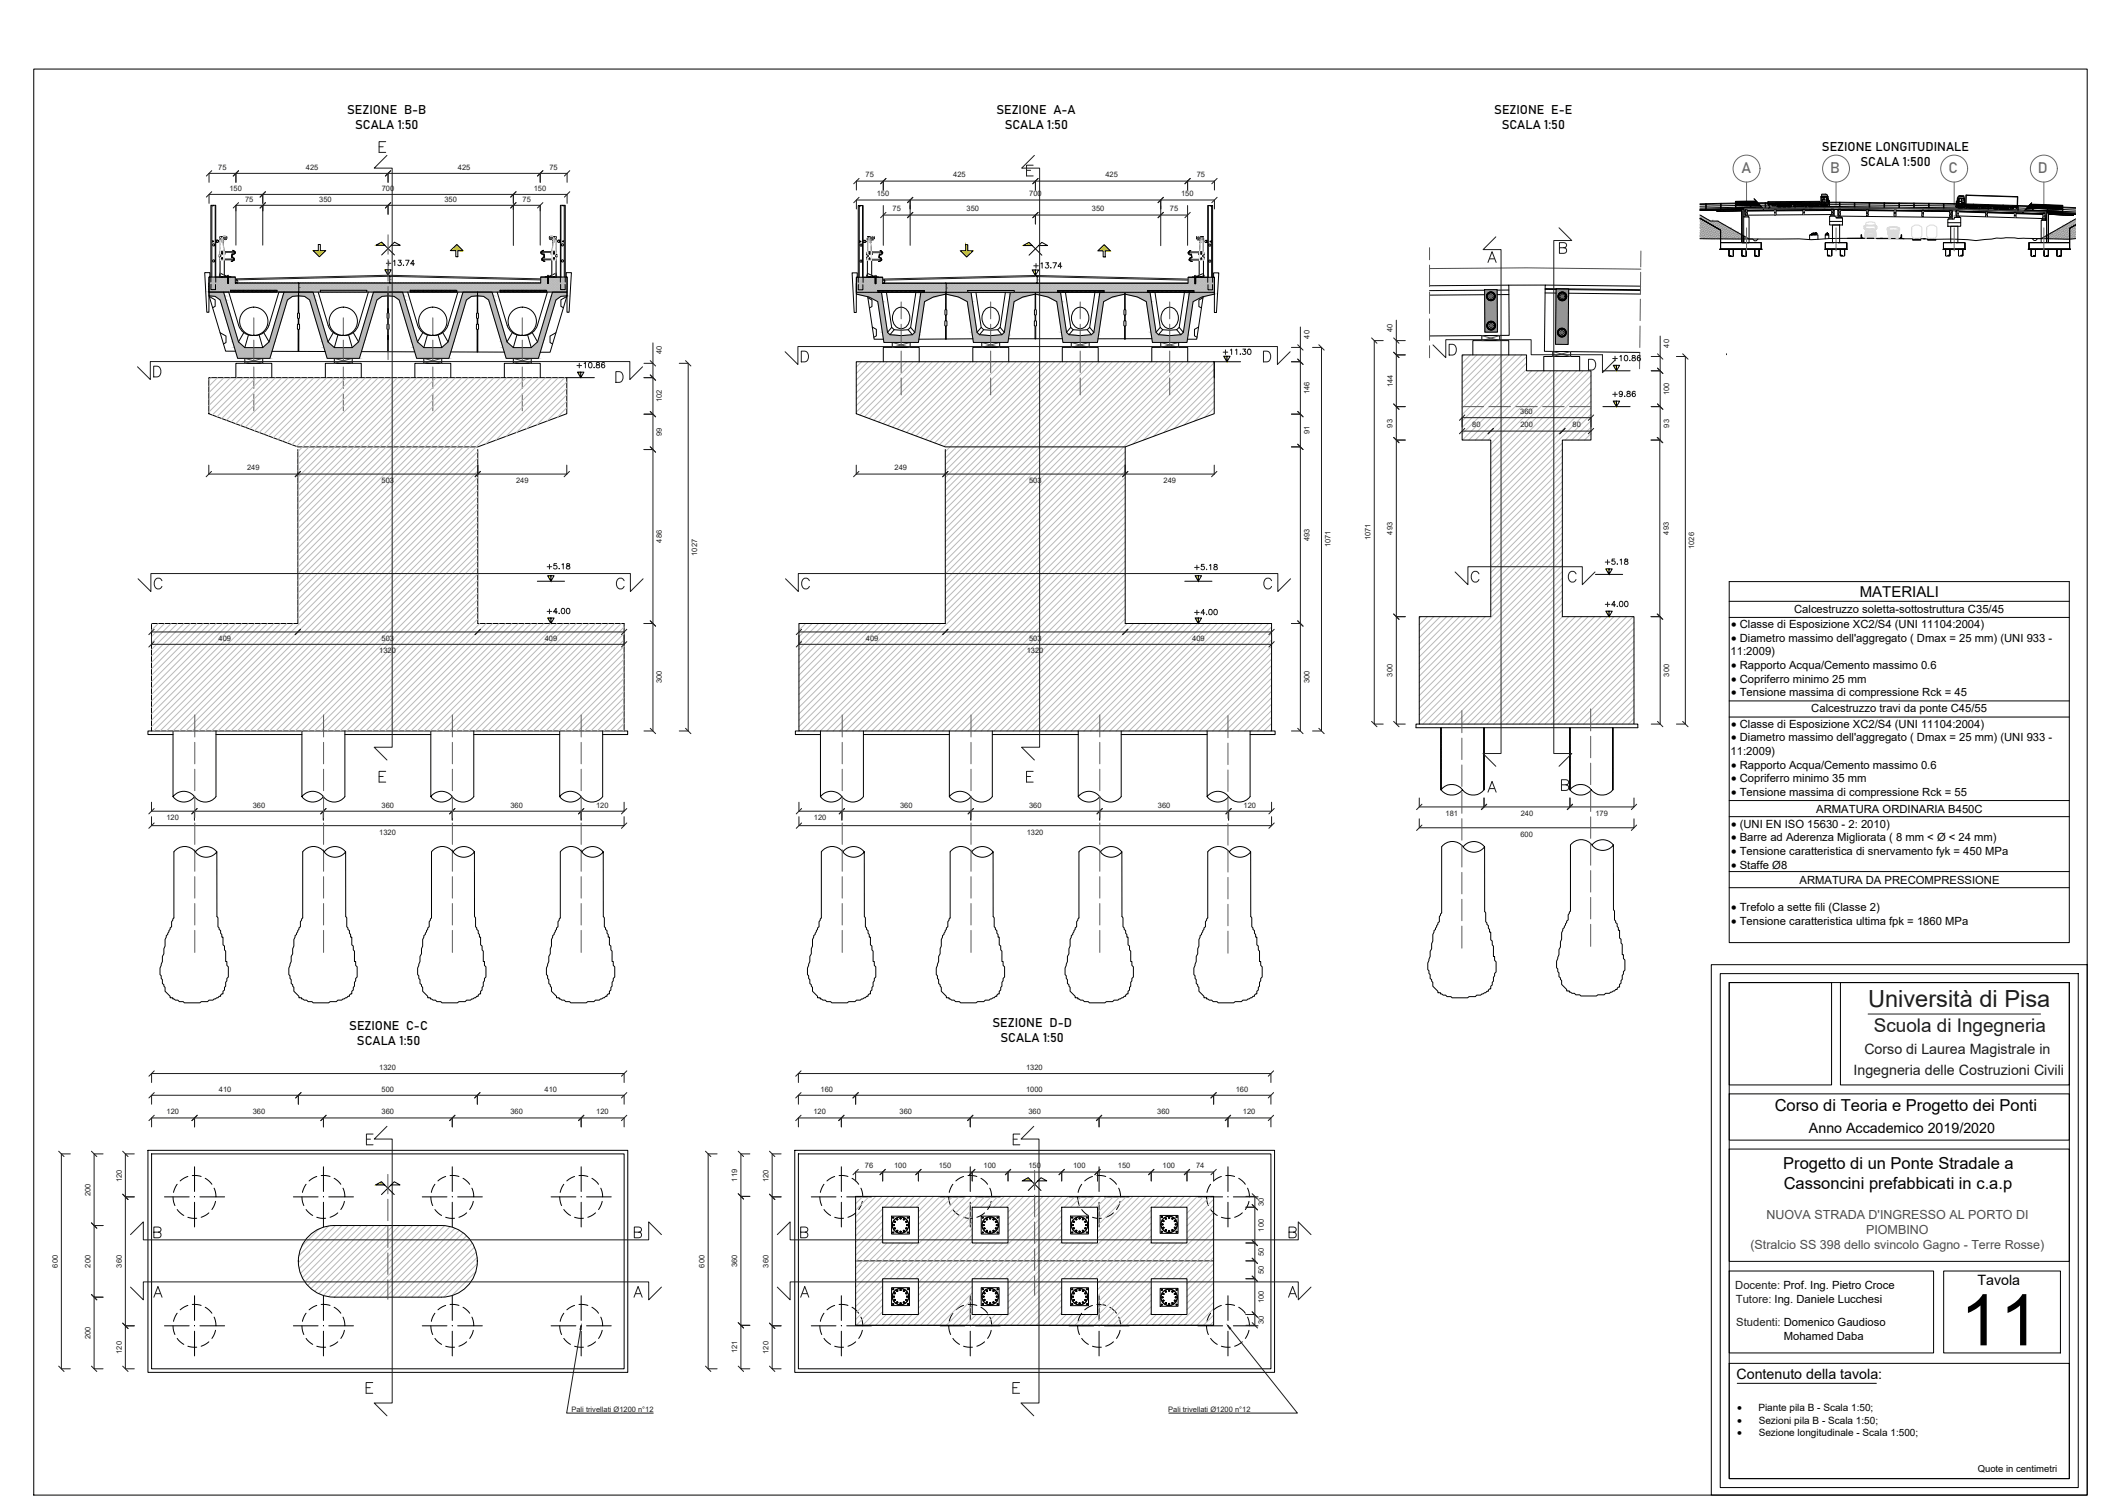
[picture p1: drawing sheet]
<svg xmlns="http://www.w3.org/2000/svg" width="1189mm" height="841mm" viewBox="0 0 1189 841" stroke-linecap="round" stroke-linejoin="round" font-family="sans-serif">
<defs><g id="words">
<text font-size="39.8" x="1095" y="751">11</text>
<text font-size="13.2" fill="#1d1d1d" x="1044" y="562">Università di Pisa</text>
<text font-size="10.5" fill="#1d1d1d" x="1047" y="577">Scuola di Ingegneria</text>
<g font-size="9.2">
<text x="991" y="621">Corso di Teoria e Progetto dei Ponti</text>
<text x="996" y="653">Progetto di un Ponte Stradale a</text>
<text x="997" y="664">Cassoncini prefabbicati in c.a.p</text>
</g>
<g font-size="8.5" fill="#696969">
<text x="973" y="97">A</text>
<text x="1022" y="97">B</text>
<text x="1089" y="97">C</text>
<text x="1139" y="97">D</text>
</g>
<text font-size="8.4" x="1039" y="333">MATERIALI</text>
<g font-size="8" fill="#1d1d1d">
<text x="1042" y="589">Corso di Laurea Magistrale in</text>
<text x="1036" y="600">Ingegneria delle Costruzioni Civili</text>
</g>
<g font-size="8">
<text x="1011" y="633">Anno Accademico 2019/2020</text>
<text x="1105" y="718">Tavola</text>
<text x="970" y="770">Contenuto della tavola:</text>
</g>
<g font-size="7">
<text x="194" y="63">SEZIONE B-B</text>
<text x="557" y="63">SEZIONE A-A</text>
<text x="835" y="63">SEZIONE E-E</text>
<text x="198" y="72">SCALA 1:50</text>
<text x="561" y="72">SCALA 1:50</text>
<text x="839" y="72">SCALA 1:50</text>
<text x="1018" y="84">SEZIONE LONGITUDINALE</text>
<text x="1039" y="93">SCALA 1:500</text>
<text x="195" y="575">SEZIONE C-C</text>
<text x="554" y="574">SEZIONE D-D</text>
<text x="559" y="582">SCALA 1:50</text>
<text x="199" y="584">SCALA 1:50</text>
</g>
<g font-size="7" fill="#4c4c4c">
<text x="987" y="681">NUOVA STRADA D'INGRESSO AL PORTO DI</text>
<text x="1043" y="689">PIOMBINO</text>
<text x="978" y="698">(Stralcio SS 398 dello svincolo Gagno - Terre Rosse)</text>
</g>
<g font-size="6.6" fill="#1d1d1d">
<text x="215" y="150">+13.74</text>
<text x="577" y="151">+13.74</text>
<text x="683" y="199">+11.30</text>
<text x="900" y="203">+10.86</text>
<text x="321" y="207">+10.86</text>
<text x="896" y="316">+5.18</text>
<text x="896" y="340">+4.00</text>
<text x="666" y="345">+4.00</text>
</g>
<g font-size="6.6">
<text x="967" y="351">· Classe di Esposizione XC2/S4 (UNI 11104:2004)</text>
<text x="967" y="358">· Diametro massimo dell'aggregato ( Dmax = 25 mm) (UNI 933 -</text>
<text x="967" y="374">· Rapporto Acqua/Cemento massimo 0.6</text>
<text x="967" y="381">· Copriferro minimo 25 mm</text>
<text x="967" y="389">· Tensione massima di compressione Rck = 45</text>
<text x="967" y="407">· Classe di Esposizione XC2/S4 (UNI 11104:2004)</text>
<text x="967" y="414">· Diametro massimo dell'aggregato ( Dmax = 25 mm) (UNI 933 -</text>
<text x="967" y="429">· Rapporto Acqua/Cemento massimo 0.6</text>
<text x="967" y="437">· Copriferro minimo 35 mm</text>
<text x="967" y="444">· Tensione massima di compressione Rck = 55</text>
<text x="967" y="462">· (UNI EN ISO 15630 - 2: 2010)</text>
<text x="967" y="470">· Barre ad Aderenza Migliorata ( 8 mm &lt; Ø &lt; 24 mm)</text>
<text x="967" y="477">· Tensione caratteristica di snervamento fyk = 450 MPa</text>
<text x="967" y="485">· Staffe Ø8</text>
<text x="967" y="509">· Trefolo a sette fili (Classe 2)</text>
<text x="967" y="517">· Tensione caratteristica ultima fpk = 1860 MPa</text>
</g>
<g font-size="6.3">
<text x="1002" y="343">Calcestruzzo soletta-sottostruttura C35/45</text>
<text x="967" y="366">11:2009)</text>
<text x="1012" y="398">Calcestruzzo travi da ponte C45/55</text>
<text x="967" y="422">11:2009)</text>
<text x="1015" y="454">ARMATURA ORDINARIA B450C</text>
<text x="1005" y="493">ARMATURA DA PRECOMPRESSIONE</text>
<text x="997" y="748">Mohamed Daba</text>
</g>
<g font-size="6.3" fill="#1d1d1d">
<text x="969" y="720">Docente: Prof. Ing. Pietro Croce</text>
<text x="970" y="728">Tutore: Ing. Daniele Lucchesi</text>
<text x="970" y="741">Studenti: Domenico Gaudioso</text>
</g>
<g font-size="6.2" fill="#1d1d1d">
<text x="900" y="223">+9.86</text>
<text x="305" y="319">+5.18</text>
<text x="666" y="319">+5.18</text>
<text x="305" y="344">+4.00</text>
</g>
<g font-size="5.9">
<text x="970" y="788">·</text>
<text x="970" y="795">·</text>
<text x="970" y="802">·</text>
</g>
<g font-size="5.6">
<text x="982" y="788">Piante pila B - Scala 1:50;</text>
<text x="983" y="795">Sezioni pila B - Scala 1:50;</text>
<text x="983" y="802">Sezione longitudinale - Scala 1:500;</text>
</g>
<text font-size="5.3" x="1105" y="822">Quote in centimetri</text>
<g font-size="4.2" fill="#1d1d1d">
<text x="122" y="95">75</text>
<text x="171" y="95">425</text>
<text x="256" y="95">425</text>
<text x="307" y="95">75</text>
<text x="484" y="99">75</text>
<text x="533" y="99">425</text>
<text x="618" y="99">425</text>
<text x="669" y="99">75</text>
<text x="128" y="107">150</text>
<text x="213" y="107">700</text>
<text x="298" y="107">150</text>
<text x="137" y="113">75</text>
<text x="178" y="113">350</text>
<text x="248" y="113">350</text>
<text x="292" y="113">75</text>
<text x="490" y="110">150</text>
<text x="575" y="110">700</text>
<text x="660" y="110">150</text>
<text x="499" y="118">75</text>
<text x="540" y="118">350</text>
<text x="610" y="118">350</text>
<text x="654" y="118">75</text>
<text x="778" y="185" transform="rotate(-90 778 185)">40</text>
<text x="731" y="189" transform="rotate(-90 731 189)">40</text>
<text x="370" y="198" transform="rotate(-90 370 198)">40</text>
<text x="933" y="194" transform="rotate(-90 933 194)">40</text>
<text x="731" y="220" transform="rotate(-90 731 220)">146</text>
<text x="778" y="216" transform="rotate(-90 778 216)">144</text>
<text x="933" y="221" transform="rotate(-90 933 221)">100</text>
<text x="370" y="225" transform="rotate(-90 370 225)">102</text>
<text x="849" y="231">360</text>
<text x="778" y="239" transform="rotate(-90 778 239)">93</text>
<text x="823" y="239">80</text>
<text x="849" y="239">200</text>
<text x="879" y="239">80</text>
<text x="933" y="239" transform="rotate(-90 933 239)">93</text>
<text x="370" y="243" transform="rotate(-90 370 243)">99</text>
<text x="731" y="242" transform="rotate(-90 731 242)">91</text>
<text x="138" y="263">249</text>
<text x="500" y="263">249</text>
<text x="213" y="270">503</text>
<text x="288" y="270">249</text>
<text x="575" y="270">503</text>
<text x="650" y="270">249</text>
<text x="778" y="298" transform="rotate(-90 778 298)">493</text>
<text x="932" y="298" transform="rotate(-90 932 298)">493</text>
<text x="370" y="303" transform="rotate(-90 370 303)">486</text>
<text x="731" y="302" transform="rotate(-90 731 302)">493</text>
<text x="743" y="306" transform="rotate(-90 743 306)">1071</text>
<text x="766" y="302" transform="rotate(-90 766 302)">1071</text>
<text x="389" y="310" transform="rotate(-90 389 310)">1027</text>
<text x="947" y="307" transform="rotate(-90 947 307)">1026</text>
<text x="122" y="358">409</text>
<text x="213" y="358">503</text>
<text x="304" y="358">409</text>
<text x="484" y="358">409</text>
<text x="575" y="358">503</text>
<text x="666" y="358">409</text>
<text x="212" y="365">1320</text>
<text x="574" y="365">1320</text>
<text x="778" y="378" transform="rotate(-90 778 378)">300</text>
<text x="933" y="378" transform="rotate(-90 933 378)">300</text>
<text x="370" y="382" transform="rotate(-90 370 382)">300</text>
<text x="731" y="382" transform="rotate(-90 731 382)">300</text>
<text x="141" y="451">360</text>
<text x="213" y="451">360</text>
<text x="285" y="451">360</text>
<text x="333" y="451">120</text>
<text x="503" y="451">360</text>
<text x="575" y="451">360</text>
<text x="647" y="451">360</text>
<text x="695" y="451">120</text>
<text x="808" y="456">181</text>
<text x="850" y="456">240</text>
<text x="891" y="456">179</text>
<text x="93" y="458">120</text>
<text x="455" y="458">120</text>
<text x="212" y="466">1320</text>
<text x="574" y="466">1320</text>
<text x="849" y="467">600</text>
<text x="212" y="597">1320</text>
<text x="573" y="597">1320</text>
<text x="122" y="610">410</text>
<text x="213" y="610">500</text>
<text x="304" y="610">410</text>
<text x="458" y="610">160</text>
<text x="573" y="610">1000</text>
<text x="690" y="610">160</text>
<text x="93" y="622">120</text>
<text x="141" y="622">360</text>
<text x="213" y="622">360</text>
<text x="285" y="622">360</text>
<text x="333" y="622">120</text>
<text x="454" y="622">120</text>
<text x="503" y="622">360</text>
<text x="575" y="622">360</text>
<text x="647" y="622">360</text>
<text x="694" y="622">120</text>
<text x="483" y="652">76</text>
<text x="499" y="652">100</text>
<text x="524" y="652">150</text>
<text x="550" y="652">100</text>
<text x="575" y="652">150</text>
<text x="600" y="652">100</text>
<text x="625" y="652">150</text>
<text x="650" y="652">100</text>
<text x="668" y="653">74</text>
<text x="412" y="660" transform="rotate(-90 412 660)">119</text>
<text x="68" y="660" transform="rotate(-90 68 660)">120</text>
<text x="429" y="660" transform="rotate(-90 429 660)">120</text>
<text x="51" y="668" transform="rotate(-90 51 668)">200</text>
<text x="706" y="673" transform="rotate(-90 706 673)">30</text>
<text x="706" y="688" transform="rotate(-90 706 688)">100</text>
<text x="706" y="701" transform="rotate(-90 706 701)">50</text>
<text x="32" y="708" transform="rotate(-90 32 708)">600</text>
<text x="51" y="708" transform="rotate(-90 51 708)">200</text>
<text x="68" y="708" transform="rotate(-90 68 708)">360</text>
<text x="394" y="708" transform="rotate(-90 394 708)">600</text>
<text x="412" y="708" transform="rotate(-90 412 708)">360</text>
<text x="429" y="708" transform="rotate(-90 429 708)">360</text>
<text x="706" y="711" transform="rotate(-90 706 711)">50</text>
<text x="706" y="728" transform="rotate(-90 706 728)">100</text>
<text x="706" y="739" transform="rotate(-90 706 739)">30</text>
<text x="51" y="748" transform="rotate(-90 51 748)">200</text>
<text x="412" y="756" transform="rotate(-90 412 756)">121</text>
<text x="68" y="756" transform="rotate(-90 68 756)">120</text>
<text x="429" y="756" transform="rotate(-90 429 756)">120</text>
<text x="319" y="789">Pali trivellati Ø1200 n°12</text>
<text x="653" y="789">Pali trivellati Ø1200 n°12</text>
</g>
<g font-size=".8">
<text x="133" y="157" transform="rotate(-90 133 157)">8</text>
<text x="168" y="161" transform="rotate(-90 168 161)">25</text>
<text x="219" y="157" transform="rotate(-90 219 157)">18</text>
<text x="495" y="157" transform="rotate(-90 495 157)">8</text>
<text x="530" y="161" transform="rotate(-90 530 161)">25</text>
<text x="580" y="157" transform="rotate(-90 580 157)">18</text>
</g>
</g></defs>
<!-- layer: RETINI -->
<g fill="none" stroke="#b9b9b9" stroke-width=".56">
<path d="M117 155l8 8 6-6M117 155l9 8 5-6M118 155l-1 1 7 7 7-7M118 155l9 8 5-5M119 155l-2 2 6 6 8-8M119 155l9 8 5-5M120 155l-3 3 5 5 5-5M120 155l8 8h1M121 155l-4 4 4 4 6-6M121 155l8 8M122 155l-5 5 3 3 7-7M122 155l7 7"/>
<path d="M122 155l-5 5 2 3 8-8M123 155l7 7M123 155l-6 6 2 2 8-8M124 155l7 7M124 155l-7 7 1 1 8-8M125 155l2 2M125 155l-8 8M126 155l1 1M127 155h.1M128 158l4 4M128 157l5 5M128 156l6 6"/>
<path d="M128 155l7 7M128 155h.1M128 155l8 7M129 155l-1 1M129 155l2 2M130 155l-2 2M130 155l1 1M131 155l-3 3M131 155h.1M132 158l4 4M134 158l4 4M134 158l-4 4"/>
<path d="M136 158l4 4M136 158l-4 4M138 158l4 4M138 158l-4 4M140 158l4 4M140 158l-4 4M141 158l4 4M142 158l-4 4M143 158l4 4M143 158l-4 4M145 158l4 4M145 158l-4 4"/>
<path d="M146 158l4 4M146 158l-4 4M147 158l4 4M147 158l-4 4M148 158l4 4M148 158l-4 4M149 158l4 4M149 158l-4 4M150 158l-4 4M150 158l4 4M151 158l-4 4M151 158l5 5"/>
<path d="M152 158l5 5 5-5M152 158l-4 4M153 158l5 5 5-5 5 5 5-5M153 158l-4 4M154 158l5 5 5-5M154 158l-4 4M155 158l5 5 5-5 5 5 5-5M155 158l-4 4M157 158l5 5 5-5 5 5 5-5M157 158l-4 4M158 158l5 5 5-5 5 5 5-5M159 158l-4 4"/>
<path d="M160 158l5 5 5-5 5 5 5-5M160 158l-5 5M162 158l5 5 5-5 5 5 5-5M164 158l5 5 5-5 5 5 5-5M166 158l5 5 5-5 4 4M166 158l-5 5-5-5-4 4M167 158l5 5 5-5 4 4-1 1M168 158l-5 5-5-5-4 4M169 158l5 5 5-5 4 4M169 158l-5 5-5-5-4 5M171 158l5 5 5-5 4 4-1 1M171 158l-5 5-5-5-5 5"/>
<path d="M173 158l5 5 5-5 4 4M175 158l4 4M176 158l4 4M178 158l4 4M180 158l4 4M182 158l4 4M184 158l4 4M185 158l4 4M186 158l-4 4M187 158l4 4M187 158l-4 4M189 158l4 4"/>
<path d="M189 158l-4 4M191 158l4 4M191 158l-4 4M193 158l4 4M193 158l-4 4M194 158l-4 4M194 158l4 4M195 158l-4 4M195 158l4 4M195 158l-5 5M196 158l4 4M196 158l-5 5"/>
<path d="M197 158l4 4M197 158l-4 4M198 158l4 4M198 158l-5 5M199 158l4 4M199 158l-5 5M200 158l4 4M200 158l-4 4M201 158l4 4M201 158l-4 4M202 158l5 5 5-5M202 158l-5 5"/>
<path d="M202 158l5 5 5-5 5 5 5-5M203 158l-5 5M203 158l5 5 5-5M204 158l-4 4M204 158l5 5 5-5 5 5 5-5M206 158l5 5 5-5 5 5 5-5M206 158l-5 5M208 158l5 5 5-5 5 5 5-5M208 158l-4 4M210 158l5 5 5-5 5 5 5-5M210 158l-5 5M211 158l5 5 5-5 5 5 5-5"/>
<path d="M213 158l5 5 5-5 5 5 5-5M215 158l5 5 5-5 4 4M215 158l-5 5-5-5-5 5M217 158l5 5 5-5 4 4M217 158l-5 5-5-5-4 4M219 158l5 5 5-5 4 4M219 158l-5 5-5-5-5 5M220 158l5 5 5-5 4 4M221 158l-5 5-5-5-5 5-1-1M222 158l5 5 5-5 4 4M224 158l5 5M226 158l4 4"/>
<path d="M228 158l4 4M229 158l4 4M231 158l4 4M233 158l4 4M235 158l4 4M235 158l-4 4M236 158l4 4M236 158l-4 4M237 158l4 4M237 158l-4 4M238 158l-4 4M238 158l4 4"/>
<path d="M239 158l-4 4M239 158l4 4M240 158l4 4M240 158l-4 4M241 158l4 4M241 158l-4 4M242 158l4 4M242 158l-4 4M243 158l4 4M243 158l-4 4M244 158l4 4M244 158l-4 4"/>
<path d="M245 158l4 4M245 158l-4 4M246 158l4 4M246 158l-4 4M247 158l-4 4M247 158l4 4M248 158l-4 4M248 158l4 4M250 158l4 4M250 158l-4 4M252 158l5 5 5-5 5 5 5-5M252 158l-4 4"/>
<path d="M254 158l5 5 5-5 5 5 5-5M254 158l-4 4M255 158l5 5 5-5 5 5 5-5M256 158l-4 4M257 158l5 5 5-5 5 5 5-5M257 158l-4 4M259 158l5 5 5-5 5 5 5-5M259 158l-4 4M261 158l5 5 5-5 5 5 5-5M261 158l-5 5-1-1M263 158l5 5 5-5 5 5 5-5M263 158l-5 5-5-5-4 4"/>
<path d="M264 158l5 5 5-5 5 5M265 158l-5 5-5-5-4 4M266 158l5 5 5-5 4 4M266 158l-5 5-5-5-4 4M268 158l5 5 5-5 4 4M268 158l-5 5-5-5-4 4M270 158l5 5 5-5 4 4M270 158l-5 5-5-5-5 5M272 158l5 5 5-5 3 4M273 158l5 5 5-5M275 158l4 4M277 158l4 4"/>
<path d="M279 158l4 4M281 158l4 4M282 158l4 4M283 158l4 4M284 158l4 4M284 158l-4 4M285 158l4 4M285 158l-4 4M286 158l4 4M286 158l-4 4M287 158l4 4M287 158l-4 4"/>
<path d="M288 158l4 4M288 158l-4 4M289 158l4 4M289 158l-4 4M290 158l4 4M290 158l-4 4M291 158l-4 4M291 158l4 4M292 158l-4 4M292 158l4 4M293 158l4 4M293 158l-4 4"/>
<path d="M294 158l4 4M294 158l-4 4M295 158l4 4M295 158l-4 4M296 158l4 4M296 158l-4 4M297 158l4 4M297 158l-4 4M298 158l4 4M298 158l-4 4M299 158l4 4M300 158l-4 4"/>
<path d="M301 158l4 4M301 158l-4 4M302 155h.1M302 155l8 8 7-7M302 155l9 8 6-6M303 155l-1 1M303 155l9 8 5-5M304 155l-2 2M304 155l9 8 4-4M305 155l-3 2M305 155l8 8 4-3M306 155l-8 7"/>
<path d="M306 155l8 8 3-2M307 155l-8 7M307 155l8 8 2-1M307 155l-7 7M308 155l8 8 1-1M308 155l-7 7M309 155l8 8M309 155l-7 7M310 155l7 7M310 155l-7 7M310 155l7 6M311 155l-7 7"/>
<path d="M311 155l6 5M312 155l-7 7M312 155l5 4M313 155l-8 7 1 1 9-8M313 155l4 3M314 155l-9 8M314 155l3 3M315 155l2 2M316 155l-9 8-5-5M316 155l1 1M316 155l-8 8-6-6M317 155h.1"/>
<path d="M317 155l-8 8-7-7M479 155h-1l9 8 6-6M479 155l8 8 6-5M480 155l-2 1 8 7 7-7M480 155l8 8 5-5M481 155l-3 2 7 6 8-8M481 155l8 8 5-5 4 4M481 155l-3 3 6 5 5-5M482 155l8 8M482 155l-4 4 5 4 6-6M483 155l7 8M483 155l-5 5 4 3 7-7"/>
<path d="M484 155l7 7M484 155l-6 6 3 2 8-8M484 155l8 7M485 155l-7 6 2 2 9-8M485 155l8 7M486 155l-8 7 1 1 9-8M486 155l3 3M487 155l-9 8M487 155l2 2M488 155l1 1M489 155h.1M489 158l5 4"/>
<path d="M489 157l6 5M489 156l6 6M489 155l7 7M490 155h-1M490 155l7 7M490 155l-1 1M491 155l2 2M491 155l-2 2M492 155l1 1M492 155l-3 3M492 155h1M495 158l4 4"/>
<path d="M495 158l-4 4M496 158l4 4M496 158l-4 4M497 158l4 4M497 158l-4 4M498 158l4 4M498 158l-4 4M499 158l4 4M499 158l-4 4M500 158l-4 4M500 158l4 4M501 158l-4 4"/>
<path d="M501 158l4 4M502 158l4 4M502 158l-4 4M503 158l4 4M503 158l-4 4M504 158l4 4M504 158l-4 4M505 158l4 4M505 158l-4 4M506 158l4 4M506 158l-4 4M507 158l4 4"/>
<path d="M507 158l-4 4M508 158l4 4M508 158l-4 4M509 158l-4 4M510 158l4 4M510 158l-4 4M512 158l4 4M512 158l-4 4M514 158l5 5 5-5 5 5 5-5M514 158l-4 4M516 158l5 5 5-5 5 5 5-5M516 158l-4 4"/>
<path d="M517 158l5 5 5-5 5 5 5-5M518 158l-4 4M519 158l5 5 5-5 5 5 5-5M519 158l-4 4M521 158l5 5 5-5 5 5 5-5M521 158l-5 5M523 158l5 5 5-5 5 5 5-5M523 158l-5 5-5-5-4 4M525 158l5 5 5-5 5 5 5-5M525 158l-5 5-5-5-4 4M526 158l5 5 5-5 5 5M527 158l-5 5-5-5-4 4"/>
<path d="M528 158l5 5 5-5 4 4M528 158l-5 5-5-5-4 4M530 158l5 5 5-5M530 158l-5 5-5-5-4 4M532 158l5 5 5-5M532 158l-5 5-5-5-5 5h-1M534 158l5 5 5-5M535 158l6 5M537 158l4 4M539 158l4 4M540 158l4 4-1 1M541 158l4 4"/>
<path d="M542 158l4 4M543 158l4 4-1 1M544 158l4 4M545 158l4 4M545 158l-4 4M546 158l4 4-1 1M546 158l-5 5M547 158l4 4-1 1M547 158l-5 5M548 158l4 4M548 158l-4 4M549 158l4 4"/>
<path d="M549 158l-4 4M550 158l4 4-1 1M550 158l-5 5M551 158l4 4-1 1M551 158l-4 4M552 158l4 4M552 158l-4 4M553 158l-4 4M554 158l4 4-1 1M554 158l-4 4M556 158l4 4M556 158l-4 4"/>
<path d="M558 158l4 4-1 1M558 158l-4 4M560 158l4 4M560 158l-4 4M561 158l4 4-1 1M562 158l-4 4M563 158l5 5 5-5 5 5 5-5M563 158l-4 5M565 158l5 5 5-5 5 5 5-5M565 158l-4 4M567 158l5 5 5-5 5 5 5-5M567 158l-4 4"/>
<path d="M569 158l5 5 5-5 5 5 5-5M569 158l-4 4M570 158l5 5 5-5 5 5 5-5M571 158l-4 4M572 158l5 5 5-5 5 5 5-5M572 158l-5 5M574 158l5 5 5-5 5 5M574 158l-5 5-5-5-5 5M576 158l5 5 5-5M576 158l-5 5-5-5-4 4M578 158l5 5 5-5M578 158l-5 5-5-5-5 5"/>
<path d="M579 158l5 5 5-5M580 158l-5 5-5-5-4 4M581 158l5 5 5-5M581 158l-5 5-5-5-5 5M583 158l5 5 5-5M585 158l5 5 5-5M586 158l5 5M587 158l4 5M587 158l4 4M588 158l4 4M589 158l4 4M590 158l4 4"/>
<path d="M591 158l4 4M592 158l4 4M593 158l4 4M594 158l4 4M594 158l-5 5M595 158l4 4M596 158l4 4M596 158l-4 4M597 158l-4 4M598 158l4 4M598 158l-4 4M600 158l4 4"/>
<path d="M600 158l-4 4M602 158l4 4M602 158l-4 4M604 158l4 4M604 158l-4 4M605 158l4 4M606 158l-4 4M607 158l4 4M607 158l-4 4M609 158l4 4M609 158l-4 4M611 158l4 4"/>
<path d="M611 158l-4 4M613 158l4 4M613 158l-4 4M615 158l-4 4M616 158l-4 4M618 158l-4 4M620 158l-4 4M622 158l-5 5M623 158l5 5 5-5M624 158l-5 5-5-5-4 4M625 158l5 5 5-5M625 158l-5 5-5-5-4 4"/>
<path d="M627 158l5 5 5-5M627 158l-5 5-5-5-4 4M629 158l5 5 5-5M629 158l-5 5-5-5-4 4M630 158l5 5 5-5M630 158l-5 5-5-5M631 158l5 5 5-5M631 158l-5 5-5-5-4 4M631 158l5 5M632 158l-5 5-5-5M632 158l5 5 5-5M633 158l-5 5-5-5-5 5-1-1"/>
<path d="M633 158l5 5 5-5M634 158l5 5 5-5M634 158l-5 5-5-5-5 5-5-5M635 158l5 5 5-5 4 4M636 158l5 5M636 158l-5 5-5-5-5 5-5-5M637 158l4 4M638 158l4 4M638 158l-5 5-5-5-5 5-5-5M639 158l4 4M640 158l4 4M641 158l4 4"/>
<path d="M642 158l-5 5M642 158l4 4M643 158l4 4M644 158l4 4M646 158l4 4M646 158l-4 4M648 158l4 4M648 158l-4 4M649 158l4 4M650 158l-4 4M651 158l4 4M651 158l-4 4"/>
<path d="M653 158l4 4M653 158l-4 4M655 158l4 4M655 158l-4 4M657 158l4 4M657 158l-4 4M658 158l4 4M659 158l-4 4M660 158l4 4M660 158l-4 4M662 158l4 4M662 158l-4 4"/>
<path d="M664 155h.1M664 155l8 8 6-7M664 155l8 8 6-6M665 155l-1 1M665 155l8 8 5-5M666 155l-2 2M666 155l8 8 4-4M666 155l-2 3M667 155l8 8 3-3M667 155l-7 7M668 155l8 8 2-2M668 155l-7 7"/>
<path d="M669 155l8 8 1-1M669 155l-7 7M669 155l9 8M670 155l-7 7M670 155l8 8M671 155l-7 7M671 155l7 7M672 155l-8 7M672 155l6 6M673 155l-8 7M673 155l5 5M674 155l-8 7"/>
<path d="M674 155l4 4M675 155l-8 7M675 155l3 4M675 155l-8 8M676 155l2 3M676 155l-8 8-5-5-4 4M677 155l1 2M677 155l-8 8-5-5M677 155l1 1M678 155l-8 8-6-6M678 155h.1M678 155l-7 8-7-7"/>
<path d="M129 162l4-4 4 4M131 162l4-4 4 4M133 162l4-4 4 4M135 162l4-4 4 4M137 162l4-4 4 4M138 162l4-4 4 4M140 162l4-4 4 4M180 163l5-5 4 4-1 1M182 162l-1 1M182 162l4-4 4 4M183 162l-1 1M184 162l-1 1"/>
<path d="M186 162l-1 1M186 162l4-4 4 4M187 162l-1 1M189 162l-1 1M190 162l-1 1M191 162l-1 1M192 162l-4-4-5 5M193 162l-1 1M194 162l-1 1M196 162l-4-4-5 5M196 162l-1 1M197 162l-1 1"/>
<path d="M199 162l-1 1M200 162l-1 1M201 162l-1 1M203 162l-1 1M204 162l-1 1M230 162l4-4 4 4M245 162l4-4 4 4M247 162l4-4 4 4M295 162l4-4 4 4M296 162l4-4 4 4M505 162l4-4 4 4M507 162l4-4 4 4"/>
<path d="M541 162h.1M542 162l-1 1M544 162l-1 1M545 162l-1 1M548 162l-1 1M548 163l5-5 4 4-1 1M549 162l-1 1M551 162l4-4 4 4M552 162l-1 1M552 163l5-5 4 4-1 1M555 162l4-4 4 4M555 162l-1 1"/>
<path d="M556 163l5-5 4 4-1 1M556 162l-1 1M558 162l4-4 4 4M559 162l-1 1M562 162l-1 1M563 162l-1 1M566 162l-1 1M567 162l-1 1M591 163h.1M593 162l4-4 4 4M595 162l4-4 4 4M597 162l4-4 4 4"/>
<path d="M599 162l4-4 4 4M601 162l4-4 4 4M602 162l4-4 4 4M604 162l4-4 4 4M606 162l4-4 4 4M608 162l4-4 4 4M641 163h.1M643 162l4-4 4 4M645 162l4-4 4 4M646 162l4-4 4 4M648 162l4-4 4 4M650 162l4-4 4 4"/>
<path d="M652 162l4-4 4 4M654 162l4-4 4 4M655 162l4-4 4 4M657 162l4-4 4 4M818 198l-1 1M821 198l-4 5M825 198l-8 8M829 198l-12 12M832 198l-15 16M836 198l-19 19M839 198l-22 23M843 198l-26 26"/>
<path d="M847 198l-30 30M850 198l-33 34M853 199l-36 36M118 211l-1 1M122 211l-5 5M125 211l-8 8M129 211l-12 12M132 211l-15 16M136 211l-19 19M139 211l-20 21M143 211l-22 22M147 211l-23 23"/>
<path d="M150 211l-24 24M154 211l-25 25M157 211l-25 26M161 211l-27 27M165 211l-28 28M168 211l-28 29M172 211l-30 30M175 211l-30 31M179 211l-32 31M183 211l-33 32M186 211l-33 33M190 211l-35 34"/>
<path d="M193 211l-35 35M197 211l-37 36M201 211l-38 37M204 211l-38 38M208 211l-42 41M211 211l-45 45M215 211l-49 48M219 211l-53 52M222 211l-56 56M226 211l-60 59M229 211l-63 63M233 211l-67 66"/>
<path d="M236 211l-70 70M240 211l-74 74M244 211l-78 77M247 211l-81 81M251 211l-85 84M254 211l-88 88M258 211l-92 92M262 211l-96 95M265 211l-99 99M269 211l-103 102M272 211l-106 106M276 211l-110 109"/>
<path d="M280 211l-114 113M283 211l-117 117M287 211l-121 120M290 211l-124 124M294 211l-128 127M298 211l-132 131M301 211l-135 135M305 211l-198 197M308 211l-37 37M312 211l-35 35M315 211l-32 33M317 213l-29 29"/>
<path d="M317 217l-23 22M481 202l-3 3M485 202l-7 7M489 202l-11 10M492 202l-14 14M496 202l-18 17M499 202l-21 21M503 202l-25 25M506 202l-28 28M510 202l-30 30M514 202l-31 31M517 202l-31 32"/>
<path d="M521 202l-33 33M524 202l-33 34M528 202l-35 35M532 202l-36 36M535 202l-36 37M539 202l-38 38M542 202l-38 39M546 202l-40 40M550 202l-41 40M553 202l-41 41M557 202l-43 42M560 202l-43 43"/>
<path d="M564 202l-44 44M568 202l-46 45M571 202l-46 46M575 202l-48 47M578 202l-50 50M582 202l-54 54M585 202l-57 57M589 202l-61 61M593 202l-65 65M596 202l-68 68M600 202l-72 72M603 202l-75 75"/>
<path d="M607 202l-79 79M611 202l-83 83M614 202l-86 86M618 202l-90 90M621 202l-93 93M625 202l-97 97M629 202l-101 101M632 202l-104 104M636 202l-108 108M639 202l-111 111M643 202l-115 115M647 202l-119 118"/>
<path d="M650 202l-122 122M654 202l-126 126M657 202l-129 129M661 202l-133 133M665 202l-137 136M668 202l-140 140M672 202l-144 144M675 202l-206 206M678 203l-45 45M678 206l-39 40M678 210l-34 34M678 213l-28 29"/>
<path d="M678 217l-22 22M853 203l-36 36M853 206l-36 36M856 207l-39 39M859 207l-38 39M863 207l-39 39M866 207l-38 39M870 207l-39 39M874 207l-41 41M877 207l-44 44M881 207l-48 48M884 207l-51 52"/>
<path d="M888 207l-55 55M889 210l-56 56M889 213l-56 56M889 217l-56 56M317 221l-17 16M317 224l-11 11M317 228l-6 5M678 221l-16 16M678 224l-11 11M678 228l-5 5M889 221l-56 56M889 224l-56 56"/>
<path d="M889 228l-56 56M889 231l-15 15M889 235l-11 11M889 239l-7 7M267 252l-156 156M267 256l-152 152M267 259l-149 149M629 252l-156 156M629 256l-153 152M629 259l-149 149M873 247l-40 40M873 251l-40 40"/>
<path d="M873 255l-40 40M873 258l-40 40M889 242l-4 4M267 263l-145 145M267 267l-142 141M267 270l-138 138M267 274l-134 134M267 277l-131 131M629 263l-146 145M629 267l-142 141M629 270l-138 138M629 274l-135 134"/>
<path d="M629 277l-131 131M873 262l-40 40M873 265l-40 40M873 269l-40 40M873 273l-40 40M873 276l-40 40M873 280l-40 40M267 281l-127 127M267 285l-124 123M267 288l-120 120M267 292l-116 116M267 295l-113 113"/>
<path d="M267 299l-109 109M629 281l-128 127M629 285l-124 123M629 288l-120 120M629 292l-117 116M629 295l-113 113M629 299l-110 109M873 283l-40 40M873 287l-40 40M873 290l-40 40M873 294l-40 40M873 298l-40 40"/>
<path d="M267 303l-106 105M267 306l-102 102M267 310l-99 98M267 313l-95 95M267 317l-91 91M629 303l-106 105M629 306l-102 102M629 310l-99 98M629 313l-95 95M629 317l-92 91M873 301l-40 40M873 305l-80 80"/>
<path d="M873 308l-80 80M873 312l-80 80M873 316l-80 80M873 319l-80 80M267 321l-88 87M267 324l-84 84M267 328l-81 80M267 331l-77 77M267 335l-73 73M267 339l-70 69M629 321l-88 87M629 324l-84 84"/>
<path d="M629 328l-81 80M629 331l-77 77M629 335l-74 73M629 339l-70 69M873 323l-80 80M873 326l-78 78M873 330l-74 74M873 334l-71 70M873 337l-67 67M85 348h.1M88 348l-3 4M92 348l-7 8"/>
<path d="M96 348l-11 11M99 348l-14 15M103 348l-18 18M106 348l-21 22M110 348l-25 25M114 348l-29 29M117 348l-32 33M121 348l-36 36M124 348l-39 40M128 348l-43 43M131 348l-46 47M135 348l-50 51"/>
<path d="M139 348l-54 54M142 348l-57 58M146 348l-60 60M149 348l-60 60M153 348l-60 60M157 348l-60 60M160 348l-60 60M164 348l-60 60M267 342l-66 66M267 346l-63 62M268 348l-60 60M272 348l-60 60"/>
<path d="M275 348l-60 60M279 348l-60 60M282 348l-60 60M286 348l-60 60M290 348l-60 60M293 348l-60 60M297 348l-60 60M300 348l-60 60M304 348l-60 60M308 348l-61 60M311 348l-60 60M315 348l-60 60"/>
<path d="M318 348l-60 60M322 348l-60 60M325 348l-60 60M329 348l-60 60M333 348l-60 60M336 348l-60 60M340 348l-60 60M343 348l-60 60M347 348l-60 60M349 357l-51 51M349 350l-58 58M349 354l-55 54"/>
<path d="M447 348h-1M450 348l-4 4M454 348l-8 8M457 348l-11 11M461 348l-15 15M464 348l-18 18M468 348l-22 22M472 348l-26 25M475 348l-29 29M479 348l-33 33M482 348l-36 36M486 348l-40 40"/>
<path d="M490 348l-44 43M493 348l-47 47M497 348l-51 51M500 348l-54 54M504 348l-58 58M508 348l-60 60M511 348l-60 60M515 348l-60 60M518 348l-60 60M522 348l-60 60M526 348l-60 60M629 342l-66 66"/>
<path d="M629 346l-63 62M630 348l-60 60M633 348l-60 60M637 348l-60 60M640 348l-60 60M644 348l-60 60M648 348l-60 60M651 348l-60 60M655 348l-60 60M658 348l-60 60M662 348l-60 60M666 348l-60 60"/>
<path d="M669 348l-60 60M673 348l-60 60M676 348l-60 60M680 348l-60 60M684 348l-60 60M687 348l-60 60M691 348l-60 60M694 348l-60 60M698 348l-60 60M702 348l-60 60M705 348l-60 60M709 348l-60 60"/>
<path d="M710 350l-58 58M710 354l-54 54M710 357l-51 51M794 344l-1 1M797 344l-4 5M801 344l-8 8M805 344l-12 12M808 344l-15 16M812 344l-19 19M815 344l-22 23M819 344l-26 26M823 344l-30 30"/>
<path d="M826 344l-33 34M830 344l-37 37M873 341l-64 63M873 344l-60 60M876 344l-60 60M880 344l-60 60M884 344l-60 60M887 344l-60 60M891 344l-60 60M894 344l-60 60M898 344l-60 60M902 344l-60 60"/>
<path d="M905 344l-60 60M909 344l-60 60M912 344l-60 60M913 347l-57 57M913 351l-53 53M913 355l-50 49M913 358l-46 46M349 361l-48 47M349 368l-40 40M349 375l-33 33M349 364l-44 44M349 372l-37 36"/>
<path d="M349 379l-30 29M710 361l-47 47M710 364l-43 44M710 368l-40 40M710 372l-36 36M710 375l-33 33M710 379l-29 29M913 362l-43 42M913 365l-39 39M913 369l-35 35M913 373l-32 31M913 376l-28 28"/>
<path d="M913 380l-25 24M349 382l-26 26M349 386l-22 22M349 390l-19 18M349 393l-15 15M349 397l-12 11M710 382l-25 26M710 386l-22 22M710 390l-18 18M710 393l-15 15M710 397l-11 11M913 383l-21 21"/>
<path d="M913 387l-18 17M913 391l-14 13M913 394l-10 10M913 398l-7 6M349 400l-8 8M349 404l-5 4M349 408h-1M710 400l-7 8M710 404l-4 4M710 408h.1M913 401l-3 3M479 668l-1 1"/>
<path d="M482 668l-4 4M486 668l-8 8M489 668l-11 11M493 668l-15 15M493 675l-15 15M493 679l-15 15M496 668l-18 19M500 668l-6 6M504 668l-6 6M507 668l-6 6M511 668l-6 6M514 668l-6 6"/>
<path d="M518 668l-6 6M522 668l-9 9M525 668l-12 12M529 668l-16 16M532 668l-19 19M536 668l-23 23M540 668l-46 46M543 668l-46 46M543 675l-39 39M543 679l-35 35M547 668l-46 46M550 668l-6 6"/>
<path d="M554 668l-6 6M558 668l-7 6M561 668l-6 6M565 668l-6 6M568 668l-6 6M572 668l-9 9M575 668l-12 12M579 668l-16 16M583 668l-20 20M586 668l-23 23M590 668l-46 46M593 676l-38 38"/>
<path d="M593 679l-35 35M593 668l-46 46M597 668l-46 46M601 668l-6 6M604 668l-6 6M608 668l-6 6M611 668l-6 6M615 668l-6 6M619 668l-6 6M622 668l-9 9M626 668l-13 13M629 668l-16 16"/>
<path d="M633 668l-20 20M637 668l-24 24M640 668l-46 46M643 676l-38 38M643 679l-34 35M644 668l-46 46M647 668l-46 46M651 668l-6 6M655 668l-7 6M658 668l-6 6M662 668l-6 6M665 668l-6 6"/>
<path d="M669 668l-6 6M672 668l-9 9M676 668l-13 13M678 670l-15 15M678 673l-15 15M678 677l-15 15M178 686l-10 10M184 685l-17 16M187 684l-20 21M191 684l-24 24M195 684l-27 27M198 684l-29 30"/>
<path d="M202 684l-32 32M205 684l-33 34M209 684l-35 36M213 684l-37 37M216 684l-38 38M220 684l-39 39M223 684l-39 40M227 684l-40 40M231 684l-41 40M234 684l-40 40M238 684l-40 40M241 684l-40 40"/>
<path d="M245 684l-40 40M248 684l-40 40M251 685l-39 39M254 686l-38 38M257 687l-38 37M259 688l-36 36M261 690l-35 34M262 692l-32 32M264 694l-30 30M265 697l-28 27M266 699l-25 25M493 682l-15 15"/>
<path d="M493 686l-15 15M493 689l-15 16M493 693l-15 15M496 694l-18 18M499 694l-21 21M503 694l-25 25M506 694l-28 28M510 694l-32 32M543 683l-31 31M543 686l-30 30M543 690l-30 30M543 693l-30 30"/>
<path d="M546 694l-33 33M549 694l-36 37M553 694l-46 46M557 694l-46 46M560 694l-46 46M593 683l-31 31M593 686l-30 30M593 690l-30 30M593 694l-30 30M596 694l-33 33M600 694l-37 37M603 694l-46 46"/>
<path d="M607 694l-46 46M611 694l-46 46M643 683l-31 31M643 687l-30 30M643 690l-30 30M643 694l-30 30M646 694l-33 33M650 694l-37 37M654 694l-46 46M657 694l-46 46M661 694l-46 46M678 681l-34 33"/>
<path d="M678 684l-30 30M678 688l-26 26M678 691l-23 23M678 695l-19 19M678 699l-16 15M266 710l-14 14M267 702l-23 22M267 706l-19 18M493 715l-15 15M493 718l-15 15M543 715l-25 25M543 718l-22 22"/>
<path d="M593 715l-25 25M593 719l-21 21M643 715l-25 25M643 719l-21 21M678 702l-15 15M678 706l-15 15M678 709l-15 15M678 713l-15 15M678 716l-15 15M493 722l-15 15M493 725l-15 15M493 729l-11 11"/>
<path d="M493 733l-7 7M495 734l-6 6M499 734l-6 6M502 734l-6 6M506 734l-6 6M510 734l-7 6M543 722l-18 18M543 726l-14 14M543 729l-11 11M543 733l-7 7M545 734l-6 6M549 734l-6 6"/>
<path d="M553 734l-6 6M556 734l-6 6M560 734l-6 6M593 722l-18 18M593 726l-14 14M593 730l-10 10M593 733l-7 7M596 734l-6 6M599 734l-6 6M603 734l-6 6M607 734l-7 6M610 734l-6 6"/>
<path d="M643 723l-17 17M643 726l-14 14M643 730l-10 10M643 733l-7 7M646 734l-6 6M650 734l-6 6M653 734l-6 6M657 734l-6 6M660 734l-6 6M678 720l-20 20M678 724l-16 16M678 727l-13 13"/>
<path d="M678 731l-9 9M678 734l-6 6M678 738l-2 2"/>
</g>
<!-- layer: spessore 0.30 -->
<g fill="none" stroke="#000" stroke-width=".56">
<path d="M117 155h14v3h171v-3h15v8h-200zM478 155h15v3h171v-3h14v8h-200zM117 163h8l8 28 4 3h10l3-3 9-28h8v2l-4 1-2 2-10 32h-18l-10-32-3-2-3-1zM167 163h8l8 28 4 3h10l3-3 9-28h8v2l-4 1-2 2-10 32h-18l-10-32-3-2-3-1zM217 163h8l8 28 4 3h10l3-3 9-28h8v2l-4 1-2 2-10 32h-18l-10-32-3-2-3-1zM267 163h8l8 28 4 3h10l3-3 9-28h8v2l-4 1-2 2-10 32h-18l-10-32-3-2-3-1zM478 163h14l4 23 1 1h6h7l1-1 3-23h14v1l-7 2-4 2-4 23h-19l-4-23-5-2-7-2zM528 163h14l4 23 1 1h6h7l1-1 3-23h14v1l-7 2-4 2-4 23h-19l-4-23-5-2-7-2zM578 163h14l4 23 1 1h6h7l1-1 3-23h14v1l-7 2-4 2-4 23h-19l-4-23-5-2-7-2zM628 163h14l4 23 1 1h6h7l1-1 3-23h14v1l-7 2-4 2-4 23h-19l-4-23-5-2-7-2zM817 198h36v9h36v39h-16v98h40v60h-120v-60h40v-98h-16zM117 211h200v20l-50 19h-101l-49-19z"/>
<path d="M478 202h200v29l-49 19h-101l-50-19zM166 251v97h-81v60h264v-60h-82v-97M629 250v98h81v60h-264v-60h82v-97M85 408h-2v2h14M121 410h48M193 410h48M265 410h48M349 408h2v2h-14M446 408h-2v2h14M482 410h48M554 410h48M626 410h48"/>
<path d="M710 408h2v2h-14M793 404h-2v2h124M478 668h200v72h-200zM167 704a20 20 0 0 1 20-20h60a20 20 0 0 1 20 20M167 704a20 20 0 0 0 20 20h60a20 20 0 0 0 20-20M167 704h.1M267 704h.1M478 704h200M478 740h200"/>
</g>
<!-- layer: 0 -->
<g fill="none" stroke="#000" stroke-width=".56">
<path d="M132 158h1M132 156l1 1M167 158h.1M217 158h1M217 154l1 1M494 158h.1M494 156v1M528 158l1 1M579 158h1M579 154l1 1M125 163h3l5 19a9 9 0 0 0 9 5 9 9 0 0 0 8-5l6-19h3M167 163h.1"/>
<path d="M178 163l5 19a9 9 0 0 0 9 5 9 9 0 0 0 8-5l6-19M228 163l5 19a9 9 0 0 0 9 5 9 9 0 0 0 8-5l6-19M278 163l5 19a9 9 0 0 0 9 5 9 9 0 0 0 8-5l6-19M478 163h.1M501 173a5 5 0 0 1 6 0 5 5 0 0 1 1 6 5 5 0 0 1-6 4 5 5 0 0 1-3-5v-3zM512 163l-3 20M528 163l1 1M678 163h.1M136 186l-3 5M139 187l-2 7M142 187h.1M145 187l2 7"/>
<path d="M147 186l3 5M186 186l-3 5M189 187l-2 7M192 187h.1M195 187l2 7M197 186l3 5M236 186l-3 5M239 187l-2 7M242 187h.1M245 187l2 7M247 186l3 5M286 186l-3 5"/>
<path d="M289 187l-2 7M292 187h.1M295 187l2 7M297 186l3 5M498 191h10v3h-10zM503 184h4l2-1 2 3M548 191h10v3h-10zM598 191h10v3h-10zM601 190h.1M647 190h.1M648 191h10v3h-10zM828 187h10v3h-10z"/>
<path d="M867 196h10v3h-10zM137 200h10v3h-10zM187 200h10v3h-10zM237 200h10v3h-10zM287 200h10v3h-10zM317 211h15M678 202h15M678 202v9M896 207h15M896 227h15M300 325h15M662 325h15"/>
<path d="M891 321h16M498 679h10v10h-10zM548 679h10v10h-10zM598 679h10v10h-10zM648 679h10v10h-10zM498 719h10v10h-10zM548 719h10v10h-10zM598 719h10v10h-10zM648 719h10v10h-10z"/>
<circle cx="142" cy="179" r="8"/>
<circle cx="192" cy="179" r="8"/>
<circle cx="242" cy="179" r="8"/>
<circle cx="292" cy="179" r="8"/>
</g>
<!-- layer: quote -->
<g fill="none" stroke="#939598" stroke-width=".56">
<path d="M975 118h.1M975 119h.1M975 120h.1M975 118h1M975 119h1M975 120h1M976 120h.1M976 119h.1M976 118h.1M991 118h.1M991 117v1M991 118h1"/>
<path d="M991 119h.1M991 120h.1M991 117h.1M992 117h.1M992 118h.1M992 119h.1M992 120h.1M992 117v1M1007 117h.1M1007 118h.1M1007 119h.1M1007 117v1"/>
<path d="M1007 120h.1M1007 117h1M1007 118h1M1007 119h1M1007 120h1M1008 117h.1M1008 118h.1M1008 119h.1M1008 120h.1M1008 117v1M1008 119v1M1023 117h1"/>
<path d="M1023 118h.1M1023 117h.1M1023 119h.1M1023 120h.1M1023 117v1M1024 117h.1M1024 118h.1M1024 119h.1M1024 120h.1M1024 117v1M1027 120h.1M1027 119h.1"/>
<path d="M1027 118h.1M1027 117h.1M1027 117v1M1027 117h1M1027 118h1M1027 119h1M1027 120h1M1028 117h.1M1028 118h.1M1028 119h.1M1028 120h.1M1028 117v1"/>
<path d="M1043 120h.1M1043 119h.1M1043 118h.1M1043 117h.1M1043 117v1M1043 117h1M1043 118h1M1043 119h1M1043 120h1M1044 120h.1M1044 119h.1M1044 118h.1"/>
<path d="M1044 117v1M1044 117h.1M1044 118h-1M1058 119h.1M1058 120h.1M1058 118h.1M1058 118h1M1058 119h1M1058 120h1M1059 118h.1M1059 120h.1M1059 119h.1"/>
<path d="M1059 118h-1M1074 120h.1M1074 119h.1M1074 118h.1M1074 118h1M1074 119h1M1074 120h1M1075 118h.1M1075 119h.1M1075 120h.1M1075 118h-1M1089 120h.1"/>
<path d="M1089 119h.1M1089 118h.1M1089 118h1M1089 119h1M1089 120h1M1090 118h.1M1090 120h.1M1090 119h.1M1090 118v1M1090 118h-1M1093 120h.1M1093 119h.1"/>
<path d="M1093 118h.1M1094 118h.1M1094 119h.1M1094 120h.1M1109 120h.1M1109 119h.1M1109 119h1M1109 120h1M1110 120h.1M1110 119h.1M1125 120h.1M1125 119h.1"/>
<path d="M1125 119h1M1125 120h1M1126 120h.1M1126 119h.1M1126 119h-1M1141 120h.1M1141 120h1M1142 120h.1M1058 120v1M1058 121h.1M1058 121h1M1059 120v1"/>
<path d="M1059 121h.1M1074 121h.1M1074 120v1M1074 121h1M1075 121h.1M1075 120v1M1089 121h.1M1089 120v1M1089 120l1 1M1089 121h1M1090 121h.1M1090 120h-1"/>
<path d="M1090 120v1M1109 121h.1M1109 120v1M1109 121h1M1110 121h.1M1110 120v1M1110 121h-1M1125 121h.1M1125 121h1M1125 120v1M1126 121h.1M1126 120v1"/>
<path d="M1141 122h.1M1141 121h.1M1141 121v1M1141 120v1M1141 121h1M1141 122h1M1142 121h.1M1142 122h.1M1142 121v1M1142 120v1M829 162h7v23M829 162h7"/>
<path d="M829 163h7M829 164h2M829 165h2M829 165h1M829 166h1M829 166h2M829 167h2M829 167h2v14M829 167h2v13M829 168h3v12M829 168h7M829 169h7"/>
<path d="M829 170h7M829 171h7M829 172h7M829 173h7M829 174h7M830 174h6M830 175h6M830 176h6M830 177h6M830 178h7M830 179h7M830 162v23h7v-8"/>
<path d="M830 162v23M831 165h.1M831 162v3M831 166v19M831 167h.1M831 162v2h-2M831 167v14h-1M831 162v2M832 162v1h-3M832 168v12h-2M832 162v1M832 168v11"/>
<path d="M833 162v1h-4M833 168v11M833 162v1M833 162v1h3M834 168h.1M834 168h2M834 162v1M834 168v11M834 162v1h2M834 168v12M835 162v2h1M835 167v13"/>
<path d="M835 167h1M835 164h1M835 162v3h1M835 166h1M835 165h1M835 166h.1M836 162v23M836 166h-1v15h2M836 167h-1v13M836 167h-1v13h2M836 167h-2v13h3M836 168h-2v12h3"/>
<path d="M837 177h.1M837 178h.1M869 179h.1M869 180h.1M869 176h7M869 177h7M869 178h7M869 179h7M869 180h7M869 175h7M869 174h7M869 173h7"/>
<path d="M869 172h7M869 171h7M869 170h7M869 169h7M869 168h7M869 167h7M869 164h7M869 165h7M869 166h7M869 163h7M869 162h7M870 161v31"/>
<path d="M870 161v24h-1M871 161v23h-2M871 161v23M872 161v23h-3M872 161v23M872 161v22M872 161v22h-3M873 161v22M873 161v5h-4M873 166v17h3M873 166h3M874 161v23"/>
<path d="M874 161v23h2M875 161v23h1M875 161v24h1M875 161v31M876 161v31M876 161v31h-4v-4M876 177h.1M876 161v16M876 176h-7v16M876 165h.1M876 165v-4h-7v31M830 180h1"/>
<path d="M830 181h1M830 182h1M830 183h1M830 183h1v2M830 184h1v1M830 184h1M830 184h2v1M830 184h7M830 185h7M831 181h.1M831 180h.1M831 184v1"/>
<path d="M832 184v1M833 184v1M833 184h.1M834 184v1M835 180h2M835 183h2M835 181h2M835 183h.1M835 183v2M835 182h2M836 181h1M836 182h1"/>
<path d="M837 183h-2M837 183h-2v2M837 184h-2v1M837 184h-3v1M869 191h.1M869 192h.1M869 187h2M869 188h2M869 188h2v4M869 188h7M869 189h7M869 190h7"/>
<path d="M869 191h7M869 192h7M869 186h1M869 187h1v5M869 187h1M869 187h2v5M869 185h1M869 184h2M869 183h7M869 182h7M869 181h7M870 185h.1"/>
<path d="M870 187h.1M871 184h.1M871 188h.1M871 188v4M872 192h.1M872 188h.1M872 188v4M873 188v4M873 188h.1M873 184h3M874 188v4M874 188h2"/>
<path d="M874 187v5M875 185h1M875 187h1M875 186h1M875 192h.1M876 192h-7v-4h3v4M876 192h-7M876 189h.1M876 188h-3v4M876 187h-1v5M876 187h-2M876 187h-2v5"/>
<path d="M876 188h-2v4M876 186h-1"/>
</g>
<!-- layer: PDF _Geometria -->
<g fill="none" stroke="#000" stroke-width=".56">
<path d="M950 114l76-1a2881 2881 0 0 1 125 3h9M950 114l76-1a2873 2873 0 0 1 125 3h9M950 115l76-1 66 1 68 2M950 116h22a2787 2787 0 0 1 170 2h18M950 118h.1M951 117h.1M952 117h-1M952 117h.1M953 114v3M953 117h.1M954 117h.1M955 117h.1"/>
<path d="M956 117h.1M957 117h.1M958 117h.1M959 117h.1M959 117v1M959 118h.1M960 117l-9 1M960 118h.1M960 117h.1M961 117h.1M961 118h.1M961 114v3"/>
<path d="M962 114v3M962 117h.1M962 118h.1M963 117h.1M963 118h.1M964 117h.1M964 118h.1M964 118h-5M965 118h8v18M965 117h.1M965 118h.1M966 118h-1"/>
<path d="M966 117h.1M966 118h.1M967 118h.1M967 117h.1M968 117h.1M968 118h.1M969 118h.1M970 117h.1M970 118h.1M970 114l1 1M970 114l1 1 1-1 1 1 1-1 1 1 1-1 1 1 1-1M970 113h1h1"/>
<path d="M970 116h1h1h1M971 116h.1M971 117h.1M971 118h.1M971 113h-1M971 114l-1 1M971 113h1h1M971 116h1M972 115l-1-1-1 1M972 113h-1M972 113h1h1M972 116h-1"/>
<path d="M972 116h1M972 117h.1M972 118h.1M972 113h-1h-1h1M972 114l1 1M973 114l-2 1-1-1v1l1-1 1 1M973 117h.1M973 118h.1M973 116h-1M973 116h1h1M973 115l-1-1-1 1M973 117h1v4h3v15"/>
<path d="M973 117h-13M973 114l1 1 1-1 1 1 1-1 1 1M973 114l-1 1-1-1-1 1M974 113h1h1h2v3M974 115l-1-1-1 1M974 113h1h1M974 113h-1h-1M974 114l-1 1-1-1-1 1-1-1M975 115l-1-1-1 1M975 116h-1h-1h-1h-1h-1M975 113h1h1M975 113h-1h-1"/>
<path d="M975 114l-1 1-1-1-1 1-1-1M975 113h-1h-1h-1h-1h-1h1M975 115l1-1 1 1 1-1h-1l-1 1-1-1-1 1M975 116h1M975 116h-1h-1h-1h-1h-1h1h1h1h1M976 116h-1h-1M976 112h-6v5M976 116v1l-2-1 1 1M976 116h.1M976 116l-26 1 76-1a2930 2930 0 0 1 118 2l16 1-18-1M976 116h-1h51l66 1 50 1M976 113h.1"/>
<path d="M976 116h-1h1M976 116h-1h-1h-1M976 114l-1 1-1-1M976 116h1h1M976 114l1 1 1-1M976 113h1h1h-1h-1M977 113h-1h-1h-1h-1M977 114l-1 1-1-1M977 116h1M977 116h-1M977 114l1 1-1-1-1 1-1-1-1 1M978 113h-1"/>
<path d="M978 114l-1 1-1-1M978 116h-1M978 116h-1h-1M978 113h-1h-1h-1M978 113h-1h-1h-6v4M978 113h.1M978 116h.1M978 113h1M978 114l1 1 1-1 1 1M978 115h.1M979 114l1 1 1-1 1 1M979 113h.1"/>
<path d="M979 113h-1M979 114l-1 1M980 114l1 1 1-1 1 1M980 113h1M980 116h-1h-1M980 111h.1M980 113h-1h-1M980 116h1h1h1h1M980 113h-1M980 111l1 1M980 114l-1 1-1-1M980 114l1 1 1-1"/>
<path d="M980 116h-1h-1h1M981 112h.1M981 116h1h1h1h1M981 113h-1M981 112l2 2M981 114l-1 1-1-1h-1v1l1-1 1 1 1-1 1 1 1-1M981 112h-5M981 114l1 1M981 112l1 1M981 116h-1h-1h-1M981 113h-3v3M981 113h.1"/>
<path d="M982 116h.1M982 113h-1h-1M982 113h-1M982 113h-1h-1h-1h-1M982 113h.1M982 114l-1 1-1-1-1 1-1-1M982 114l1 1M982 116h-1h-1h-1M982 116h1M982 114v1l-1-1-1 1-1-1h-1M983 114l-1 1M983 114v1"/>
<path d="M983 116h-1M983 116h2M983 115l-1-1-1 1M983 115h1M984 115h.1M984 115v1M984 116h-1M984 116h1M984 116h.1M984 116h-1h-1h-1h-1h-1h-1h1h1h1h1h1M985 116h.1M985 116v1"/>
<path d="M985 117h.1M986 113v3M988 113v1M988 116h.1M988 116h1M989 116h.1M990 115h2h-2zM991 114h.1M993 114h.1M993 116h.1M993 115v1v-1M993 114h-5v1v-1"/>
<path d="M994 114l-1 1M994 114h6l1 1v-1h-1M994 114h.1M994 115h.1M994 113v3M995 113v3M995 114l1 1M995 114v1M996 115h-1M997 114h-3M998 114v1M998 114l1 1"/>
<path d="M999 115h-1M999 114h-2M1001 115h.1M1001 114h.1M1003 113v3M1003 114v1M1007 114v1M1008 114h-6h7v2M1008 114v1M1008 114v1h-6h6M1009 114v2v-2M1009 116h.1"/>
<path d="M1010 115h.1M1010 115h1M1010 114v1M1010 114h1M1011 115h.1M1011 114h-1M1011 114h-2v2v-2M1011 113v3M1012 114a1.1 1.1 0 0 0-1 2 1 1 0 0 0 2 0 1.1 1.1 0 0 0-1-2h1v1v-1h-2v1M1012 114h-1v1M1013 114h1M1013 115h1"/>
<path d="M1013 115h.1M1014 115h-1M1014 115h2h-2zM1014 114h.1M1014 115h.1M1015 115h.1M1016 115h.1M1016 115h-1M1016 114h.1M1016 112v2M1016 113l-28 1M1016 113h-28"/>
<path d="M1017 114h-29v-1l29-1v2h-29M1017 112h1M1017 110h.1M1017 114h-2M1018 110v5h-1v-1M1018 114h.1M1018 110v-2h2l1 2h-4l1 4M1018 115h.1M1018 112h.1M1018 112v1zM1018 110h1v2l-1-1zM1018 115h-1v-1h-1v1h1"/>
<path d="M1019 114l-1 1M1019 110v3l1 1v1h2v-1h-3l-2-1M1019 110h1v2h-1zM1019 113h1M1019 113v3M1020 113v3M1020 112h1v1h-1zM1020 114h1v1zM1021 111v1zM1021 114h.1M1021 111l-1-1v2h1v-1M1021 112h-1"/>
<path d="M1021 109h-3M1021 110v4M1021 110v2M1021 110h-3M1021 110l1 2M1021 113h-3M1022 112h.1M1022 114v1M1022 114h.1M1022 114h-2M1022 112v2v-2M1022 112h-1h1"/>
<path d="M1028 113v3M1036 113v3M1044 113v3M1045 113v3M1053 113v3M1061 113v3M1069 113v4M1077 114v3M1078 114v3M1086 114v3M1093 115h.1M1093 113v1v-1"/>
<path d="M1093 114l3 1M1093 113h.1M1093 113l1-2-1 4M1093 114h4M1094 115h.1M1094 111l-1 2M1094 115v1zM1094 110l1-1h2v2M1094 110h.1M1094 111v1zM1094 112v1M1094 114v3"/>
<path d="M1094 110h3M1094 111v2v-1M1094 113h.1M1095 111h1v1l-1 1zM1095 114h1M1096 111v3l-2 1v1h-1v-1h2M1096 115l1 1M1096 111h1v1h-1zM1096 115h1M1096 113h1zM1096 116a1.6 1.6 0 0 0 3-1h-1v1M1096 116h1"/>
<path d="M1097 115h.1M1097 116h.1M1097 111h-4h4v4M1097 113h.1M1097 115v1h1l-1-1h3M1097 111v4M1097 111h.1M1097 114l-1 1 1 1M1098 115l29 1v-6l-29-1v6h29M1098 115h.1M1098 114l29 1M1099 109l28 1"/>
<path d="M1099 109l-1 6M1099 116h.1M1099 116h1M1099 116h2h-2zM1100 116h.1M1100 115h.1M1101 116h.1M1101 115h.1M1102 115l-1 1M1102 115h2v1v-1zM1102 114v3M1102 115a1 1 0 0 0 0 2 1 1 0 0 0 1 0 1 1 0 0 0 0-2"/>
<path d="M1103 114v3M1104 115h9h-6M1104 115h.1M1104 116h.1M1105 115l-1 1M1105 116h-1M1105 116h.1M1106 115v2M1106 115v2v-2M1106 117h.1M1107 115v1h6h-6M1107 115v1"/>
<path d="M1108 115v1M1111 114v3M1112 116h.1M1114 115v1M1114 117h.1M1115 115l-1 1v1l1-2 6 1M1116 115l2 1M1116 116h1h-1M1116 117h1M1116 116h1M1118 116h2M1119 117h1"/>
<path d="M1119 116h1M1119 115v3M1121 116h.1M1121 116l1 1-1-1M1122 116h5M1122 117h.1M1122 116h.1M1123 116h2l-2 1zM1124 116h.1M1126 116h.1M1127 116h-1M1127 110v5"/>
<path d="M1127 115v3M1128 115v3M1130 119h.1M1130 118v1M1131 118h-1M1131 118h.1M1131 118l1-1v1M1131 118v-1v1M1131 118h1v-1l1 1M1131 117l1 1M1132 117h.1M1132 116h.1"/>
<path d="M1132 116h1M1132 116v1M1133 116h.1M1133 116h1v-1l2 1M1133 117l1 1v-1l1 1h1M1133 117l-1 1M1133 117l1 1 1-1M1133 115l1 1 1-1 1 1h-1l-1-1-1 1M1133 115l1 1M1134 115v-1h2v4M1134 115l1-1 1 1M1134 115v-1l1 1"/>
<path d="M1134 117l-1 1M1134 115h.1M1134 114l1 1v-1M1134 114h.1M1134 117l1 1 1-1M1134 115l-1 1 1-1 1 1v-1M1134 114h8M1134 114l-1 1M1135 114h-1M1135 115l1 1M1135 114v1M1135 114h.1"/>
<path d="M1135 114l-1 1v-1M1135 115l-1 1M1135 117v1v-1l-1 1-1-1v1M1135 113v1M1135 117l-1 1v-1l-1 1-1-1-1 1M1136 115l-1 1-2-1-1 1M1136 118h-1l-1-1-1 1v-1l-1 1M1136 115h-1M1136 115l-1-1v1M1136 117v1v-4l8 1v3h-1h-1h-1M1136 118l1-1 1 1h1M1136 117l1 1"/>
<path d="M1136 116h.1M1136 115l1-1v1l1-1 1 1M1136 117h.1M1136 116l1-1 1 1M1136 118l1-1 1 1M1136 115l2 1 1-1 1 2M1137 115l-1 1M1137 116l1-1 1 1h1l1 1M1137 114l-1 1h1v-1M1137 114l1 1M1138 117l-1 1M1138 117v1"/>
<path d="M1138 114l-1 1M1138 115l-1 1-1-1v1l1-1 1 1h1M1138 115l1 2 1-1M1138 114l1 1M1138 117l-1 1v-1l-1 1v-1l1 1 1-1 1 1h1M1139 114l-1 1M1139 115l-1 1-1-1-1 1M1139 118h1M1139 118h-1l-1-1v1h-1M1139 115l1 2 1-1M1139 114l1 1M1139 114l1 1h1"/>
<path d="M1139 118h1h1M1139 114l-1 1v-1l-1 1-1-1v1l1-1 1 1M1140 118h1h1M1140 117l1-1 1 1M1140 118h-1l-1-1v1M1140 116l1 1 1-1 1 1 1-1M1140 118h1h1h1h1l-1 1h-1v-1M1140 114l1 1h1h1M1140 114l-1 1v-1l-1 1M1140 118h-1M1141 118h.1M1141 116l1 1 1-1h1h-1"/>
<path d="M1141 115h-1v-1l-1 1M1141 115h1h1h1M1141 118h1M1142 115h-1h-1M1142 115h.1M1142 117l1-1 1 1M1142 118h.1M1142 114l10 1v4M1142 118v1h1v-1v1v-1h-1M1142 115h1M1142 118h-1M1142 118h1h1"/>
<path d="M1142 115h-1h-1v-1l-1 1-1-1v1M1142 116l-1 1-1-1-1 1-1-2-1 1M1143 118h-1M1143 115h1M1143 115h1h-1h-1h-1M1143 116l-1 1-1-1-1 1-1-2-1 1M1143 118h1M1143 118h-1h-1M1144 115h-1M1144 116l-1 1-1-1-1 1-1-1h-1l-1-1-1 1h-1h1M1144 116l-1 1-1-1-1 1M1144 116h-1v1"/>
<path d="M1144 117h.1M1144 115h.1M1144 118v-3h8v4M1144 116l1 1M1144 117l1-1 1 1 1-1 1 1M1144 118h1h1h1l1 1M1144 118h.1M1144 115h1M1144 120h1M1144 119h1M1144 119h-1v4h-3v13M1144 119h.1"/>
<path d="M1144 119h8M1145 118h-1M1145 119h.1M1145 120h1M1145 117l1-1 1 1 1-1 1 1 1-1 1 1M1145 118h1M1145 120h4M1145 118h1v1l1-1 1 1v-1l2 1v-1l1 1 1-1v1l-1-1-1 1M1145 115h-1M1145 115h1M1146 119h.1M1146 117l1-1 1 1 1-1 1 1 1-1 1 1"/>
<path d="M1146 118h-1M1146 120h.1M1146 115h-1h-1M1146 115h1h1h1v1l1-1 1 1 1-1h-1v1M1146 118l1 1v-1l1 1 1-1 1 1v-1l1 1 1-1v1M1146 115h-1h-1h1h1h1h1l1 1 1-1M1146 116l-1 1-1-1 1 1 1-1 1 1 1-1 1 1M1146 116l1 1 1-1 1 1 1-1M1146 115h1h1M1147 120h.1M1147 119h.1M1147 115h-1h-1"/>
<path d="M1147 116l-1 1-1-1h-1l1 1 1-1 1 1 1-1M1147 116l1 1 1-1M1147 119l1-1 1 1M1148 120h.1M1148 117l1-1 1 1 1-1 1 1v-1l-1 1M1148 120h1M1148 119h1M1148 115h1M1148 117l1-1 1 1 1-1 1 1M1149 115l1 1 1-1 1 1M1149 118l-1 1M1149 119v-1l1 1 1-1v1"/>
<path d="M1149 115h-1h-1M1149 119h.1M1149 120h.1M1149 116l1 1 1-1M1149 115l1 1M1149 118l-1 1v-1l-1 1-1-1h-1h-1h1M1150 120h4M1150 116l-1 1-2-1-1 1-1-1h-1M1150 119h.1M1150 120h1M1150 118l1 1v-1l1 1v-1M1150 118l-1 1"/>
<path d="M1150 116l1 1 1-1M1150 115v1l-1-1h-1h-1h-1M1150 119v-1l-1 1-1-1-1 1v-1h-1h-1h-1v18M1151 119h1M1151 118v1M1152 120h.1M1152 119h4M1152 115l-1 1v-1l-1 1M1152 116l-1 1-1-1-1 1M1152 115v1l-1-1-1 1v-1l-1 1M1152 119h.1M1152 115l-1 1"/>
<path d="M1152 116l-1 1M1152 119h1M1153 119h1M1154 119h.1M1155 119h.1M1155 119h1M1156 119l4 1M1157 120h.1M1158 120h.1M1159 120h.1M950 120l6 3h4l17 10h2l1 1h1l1-1M950 122h.1"/>
<path d="M950 122l1 1M951 122l1 1M952 123h.1M952 123l1 1M953 124h.1M953 124h1M954 124h.1M954 124v1M954 125h.1M954 125h1M955 125h1M956 125v1"/>
<path d="M956 126l2 1M957 126h.1M957 126h1M958 127h.1M958 127h1M959 127h.1M959 127l1 1M960 128h.1M960 128h1M961 128h.1M961 139h23zM961 139h.1"/>
<path d="M961 128v11M961 136h23v3M966 139v4M968 139v4h-2h1M973 131h.1M973 139v4M974 121v15M975 121h2M976 139v4h-3h1M980 139v4M983 139v4h-3h2M1012 131h.1"/>
<path d="M1013 131h-1M1013 131h.1M1013 130v1M1014 131h.1M1014 130h.1M1014 131l1-1v1M1014 130v1M1015 131h-1M1015 130v1M1015 131h.1M1016 134v-3h-5v3M1020 131h2"/>
<path d="M1020 136v3M1020 139h12M1020 136h.1M1020 136h5M1020 131h.1M1020 131h1M1021 131h.1M1021 130v1M1021 139v4M1022 133v-2h-2v2M1023 121v-1h2v1M1023 139v4h-2h1"/>
<path d="M1027 122v-1h2v1M1027 136h5v3h-12M1028 139v4M1031 139v4h-3h1M1032 133h32M1040 131v2zM1050 133h2M1062 131v2zM1069 134h4h-4zM1069 133h.1M1069 133v1M1070 134h.1"/>
<path d="M1072 133h.1M1072 133v1M1072 134h.1M1074 133h2M1075 133h.1M1077 134h4h-4zM1078 133h.1M1078 133v1M1078 134h.1M1081 133h.1M1081 133v1M1081 134h.1"/>
<path d="M1086 136v3M1086 139h12M1086 136h.1M1086 136h5M1087 139v4h1M1089 122h2M1089 139v4M1093 121h2M1093 136h5v3h-12M1094 139v4h1M1097 139v4M1133 139h24z"/>
<path d="M1134 136v3M1134 136h.1M1134 136h22M1135 139v4h2h-1M1137 139v4M1140 136h.1M1141 123v-1h2v1M1142 139v4h2h-1M1143 123v13M1144 139v4M1149 139v4h3h-2M1152 139v4"/>
<path d="M1152 120h1M1154 120h4M1154 120h1M1155 120h.1M1156 120h.1M1156 136h.1M1156 127v12M1157 127h-1M1157 120h1M1157 127h.1M1158 127h.1M1158 126h.1"/>
<path d="M1158 126l-2 1M1159 126h.1M1160 126h-1M1160 126h.1M1160 133h-29a135 135 0 0 0-27 1h-13l-44-1h-25l-10 1-7-1h-55M1160 122l-20 11h-2l-1 1h-1l-1-1M1088 143h1zM1095 143h2zM823 198v-8h20v8M132 211v-8h20v8M182 211v-8h20v8M232 211v-8h20v8"/>
<path d="M282 211v-8h20v8M493 202v-8h21v8M543 202v-8h21v8M593 202v-8h21v8M643 202v-8h21v8M862 207v-8h21v8M805 406v35M829 406v35a8 8 0 0 1-12 0 8 8 0 0 1-12 0 8 8 0 0 1 12 0M877 406v35M901 406v35a8 8 0 0 1-12 0 8 8 0 0 1-12 0 7 7 0 0 1 12 0M913 404h2v2M956 539h210v296h-210z"/>
<path d="M961 544h200v287h-200zM966 549h190v277h-190zM966 549h57v57h-57zM1028 549h128v57h-128zM966 611h190v26h-190zM966 642h190v62h-190zM966 710h114v46h-114zM1086 710h65v46h-65zM966 761h190v65h-190zM971 773h77"/>
<circle cx="994" cy="115" r="1"/>
<circle cx="994" cy="115" r=".5"/>
<circle cx="994" cy="115" r=".6"/>
<circle cx="994" cy="115" r=".3"/>
<circle cx="997" cy="115" r=".5"/>
<circle cx="997" cy="115" r=".3"/>
<circle cx="997" cy="115" r="1"/>
<circle cx="997" cy="115" r=".6"/>
<circle cx="997" cy="115" r="0"/>
<circle cx="1000" cy="115" r="1"/>
<circle cx="1000" cy="115" r=".5"/>
<circle cx="1000" cy="115" r=".6"/>
<circle cx="1000" cy="115" r=".3"/>
<circle cx="1000" cy="115" r="0"/>
<circle cx="1010" cy="114" r=".1"/>
<circle cx="1012" cy="115" r=".5"/>
<circle cx="1012" cy="115" r=".6"/>
<circle cx="1012" cy="115" r=".3"/>
<circle cx="1012" cy="115" r="0"/>
<circle cx="1014" cy="115" r=".1"/>
<circle cx="1014" cy="114" r=".1"/>
<circle cx="1015" cy="114" r=".2"/>
<circle cx="1019" cy="115" r="1"/>
<circle cx="1019" cy="115" r=".5"/>
<circle cx="1019" cy="115" r=".6"/>
<circle cx="1019" cy="115" r=".3"/>
<circle cx="1019" cy="115" r="0"/>
<circle cx="1095" cy="116" r="1"/>
<circle cx="1095" cy="116" r=".5"/>
<circle cx="1095" cy="116" r=".6"/>
<circle cx="1095" cy="116" r=".3"/>
<circle cx="1095" cy="116" r="0"/>
<circle cx="1100" cy="115" r=".2"/>
<circle cx="1101" cy="116" r=".1"/>
<circle cx="1101" cy="115" r=".1"/>
<circle cx="1103" cy="116" r=".5"/>
<circle cx="1103" cy="116" r=".6"/>
<circle cx="1103" cy="116" r=".3"/>
<circle cx="1103" cy="116" r="0"/>
<circle cx="1104" cy="115" r=".1"/>
<circle cx="1115" cy="116" r="1"/>
<circle cx="1115" cy="116" r=".5"/>
<circle cx="1115" cy="116" r=".6"/>
<circle cx="1115" cy="116" r=".3"/>
<circle cx="1115" cy="116" r="0"/>
<circle cx="1118" cy="117" r="1"/>
<circle cx="1118" cy="117" r=".5"/>
<circle cx="1118" cy="117" r=".6"/>
<circle cx="1118" cy="117" r=".3"/>
<circle cx="1118" cy="117" r="0"/>
<circle cx="1121" cy="117" r="1"/>
<circle cx="1121" cy="117" r=".5"/>
<circle cx="1121" cy="117" r=".6"/>
<circle cx="1121" cy="117" r=".3"/>
<circle cx="1121" cy="117" r="0"/>
<circle cx="1012" cy="131" r=".1"/>
<circle cx="1013" cy="131" r=".2"/>
<circle cx="1013" cy="131" r=".4"/>
<circle cx="1014" cy="131" r=".1"/>
<circle cx="1015" cy="131" r=".4"/>
<circle cx="1020" cy="131" r=".1"/>
<circle cx="1021" cy="131" r=".4"/>
<circle cx="1040" cy="131" r=".1"/>
<circle cx="1040" cy="132" r=".1"/>
<circle cx="1062" cy="132" r=".1"/>
<circle cx="1062" cy="131" r=".1"/>
</g>
<!-- layer: Cls -->
<g fill="none" stroke="#000" stroke-width=".56">
<path d="M19 39h1147v796h-1147zM975 117h50v3h-50zM975 118h.1M975 118h1v2h-1zM991 117h1v3h-1zM991 118h-15M1007 117h1v3h-1zM1007 117l-15 1M1007 118h-15M1023 117h1v3h-1zM1023 117h-15M1023 118h-15"/>
<path d="M1024 117h1h-50M1024 118h1M1025 117h2M1027 117l64 1v3h-64zM1027 117h.1M1027 117h1v3h-1zM1027 117l64 1h-1M1028 117l15 1M1043 117h1v3h-1zM1044 118h14M1058 118h1v3h-1zM1059 118h15"/>
<path d="M1074 118h1v3h-1zM1075 118h14M1089 118h1v3h-1zM1090 118h1M1091 118h2M1093 118h.1M1093 118l50 1v3l-50-1zM1093 118l50 1v-1M1093 118h1v2h-1zM1094 118l15 1M1109 119h1v2h-1zM1110 119h15"/>
<path d="M1125 119h1v2h-1zM1126 119l15 1M1141 120h1v2h-1zM1142 120h1M1022 121h4v1h3v4h-7zM1022 124h7M1024 126h4v10h-4zM1026 122h3M1088 122h4v-1h3v5h-7zM1088 124h7M1090 126h4v10h-4zM117 158v5v-5"/>
<path d="M306 154l1 1zM306 154h.1M306 155v3v-3M307 154v1M308 154v1M309 154v1M310 154v1M311 154v1M311 154l-4 1M311 153v1M311 154h.1M311 153h.1"/>
<path d="M478 158v5v-5M667 155h1M668 154h.1M668 155v3v-3M668 154l-1 1M668 154v1M668 155h.1M669 155h.1M670 155h.1M671 155h.1M672 155h.1M672 155h-4"/>
<path d="M672 154v1M672 154h.1M672 153v1M799 160l44-1v28l-44 1M863 159h-20M917 160l-54-1v37l53 1M829 162h7l1 23h-7zM829 162h-30M829 165h-30M843 162h-7M843 164l-7 1M863 164h6"/>
<path d="M863 162h6M863 161l54 1M869 161h7v31h-7zM876 164h41M876 162h41"/>
<circle cx="976" cy="118" r=".1"/>
<circle cx="976" cy="118" r=".2"/>
<circle cx="976" cy="120" r=".2"/>
<circle cx="976" cy="120" r=".1"/>
<circle cx="992" cy="118" r=".1"/>
<circle cx="992" cy="118" r=".2"/>
<circle cx="992" cy="119" r=".2"/>
<circle cx="992" cy="119" r=".1"/>
<circle cx="1008" cy="118" r=".1"/>
<circle cx="1008" cy="118" r=".2"/>
<circle cx="1008" cy="119" r=".2"/>
<circle cx="1008" cy="119" r=".1"/>
<circle cx="1024" cy="118" r=".2"/>
<circle cx="1024" cy="118" r=".1"/>
<circle cx="1024" cy="119" r=".1"/>
<circle cx="1024" cy="119" r=".2"/>
<circle cx="1028" cy="120" r=".2"/>
<circle cx="1028" cy="118" r=".1"/>
<circle cx="1028" cy="118" r=".2"/>
<circle cx="1043" cy="120" r=".2"/>
<circle cx="1043" cy="118" r=".1"/>
<circle cx="1043" cy="118" r=".2"/>
<circle cx="1059" cy="120" r=".2"/>
<circle cx="1059" cy="118" r=".2"/>
<circle cx="1059" cy="118" r=".1"/>
<circle cx="1074" cy="118" r=".1"/>
<circle cx="1074" cy="118" r=".2"/>
<circle cx="1090" cy="118" r=".2"/>
<circle cx="1090" cy="118" r=".1"/>
<circle cx="1094" cy="118" r=".1"/>
<circle cx="1094" cy="118" r=".2"/>
<circle cx="1110" cy="119" r=".1"/>
<circle cx="1110" cy="119" r=".2"/>
<circle cx="1126" cy="119" r=".1"/>
<circle cx="1126" cy="119" r=".2"/>
<circle cx="1142" cy="120" r=".2"/>
<circle cx="1074" cy="120" r=".2"/>
<circle cx="1090" cy="120" r=".2"/>
<circle cx="1094" cy="120" r=".2"/>
<circle cx="1094" cy="120" r=".1"/>
<circle cx="1110" cy="121" r=".1"/>
<circle cx="1110" cy="121" r=".2"/>
<circle cx="1126" cy="121" r=".1"/>
<circle cx="1126" cy="121" r=".2"/>
<circle cx="1142" cy="122" r=".1"/>
<circle cx="1142" cy="122" r=".2"/>
<circle cx="833" cy="165" r="2.2"/>
<circle cx="833" cy="165" r="2.1"/>
<circle cx="833" cy="165" r="2.5"/>
<circle cx="833" cy="165" r="1.8"/>
<circle cx="833" cy="165" r="2.4"/>
<circle cx="833" cy="165" r="2.3"/>
<circle cx="833" cy="165" r="1.1"/>
<circle cx="873" cy="166" r="2.2"/>
<circle cx="873" cy="166" r="2.1"/>
<circle cx="873" cy="166" r="2.5"/>
<circle cx="873" cy="166" r="1.8"/>
<circle cx="873" cy="166" r="2.4"/>
<circle cx="873" cy="166" r="2.3"/>
<circle cx="873" cy="166" r="1.1"/>
<circle cx="833" cy="182" r="2.2"/>
<circle cx="833" cy="182" r="2.1"/>
<circle cx="833" cy="182" r="2.5"/>
<circle cx="833" cy="182" r="1.8"/>
<circle cx="833" cy="182" r="2.4"/>
<circle cx="833" cy="182" r="2.3"/>
<circle cx="833" cy="182" r="1.1"/>
<circle cx="873" cy="186" r="2.2"/>
<circle cx="873" cy="186" r="2.1"/>
<circle cx="873" cy="186" r="2.5"/>
<circle cx="873" cy="186" r="1.8"/>
<circle cx="873" cy="186" r="2.4"/>
<circle cx="873" cy="186" r="2.3"/>
<circle cx="873" cy="186" r="1.1"/>
</g>
<!-- layer: armature -->
<g fill="none" stroke="#1d1d1d" stroke-width=".56">
<path d="M1023 120h1zM975 120h1zM1027 121h1zM1089 121l1 1zM1093 121h1zM1141 122h1zM131 156l86-2 85 2M217 154l-86 2M302 158h-171M493 156l85-2 86 2M578 154l-85 2M664 158h-171"/>
<circle cx="976" cy="118" r=".1"/>
<circle cx="976" cy="120" r=".1"/>
<circle cx="992" cy="118" r=".1"/>
<circle cx="992" cy="119" r=".1"/>
<circle cx="1008" cy="118" r=".1"/>
<circle cx="1008" cy="119" r=".1"/>
<circle cx="1024" cy="118" r=".1"/>
<circle cx="1024" cy="119" r=".1"/>
<circle cx="1028" cy="120" r=".1"/>
<circle cx="1028" cy="118" r=".1"/>
<circle cx="1043" cy="120" r=".1"/>
<circle cx="1043" cy="118" r=".1"/>
<circle cx="1059" cy="120" r=".1"/>
<circle cx="1059" cy="118" r=".1"/>
<circle cx="1074" cy="118" r=".1"/>
<circle cx="1090" cy="118" r=".1"/>
<circle cx="1094" cy="118" r=".1"/>
<circle cx="1110" cy="119" r=".1"/>
<circle cx="1126" cy="119" r=".1"/>
<circle cx="1142" cy="120" r=".1"/>
<circle cx="1074" cy="120" r=".1"/>
<circle cx="1090" cy="120" r=".1"/>
<circle cx="1094" cy="120" r=".1"/>
<circle cx="1110" cy="121" r=".1"/>
<circle cx="1126" cy="121" r=".1"/>
<circle cx="1142" cy="122" r=".1"/>
<circle cx="833" cy="165" r=".7"/>
<circle cx="873" cy="166" r=".7"/>
<circle cx="833" cy="182" r=".7"/>
<circle cx="873" cy="186" r=".7"/>
</g>
<!-- layer: armatura precompressa -->
<g fill="none" stroke="#696969" stroke-width=".56">
<path d="M976 118h.1M976 120h.1M992 118h.1M992 120h.1M992 119v1M992 119h.1M1008 118h.1M1008 119h.1M1024 118h.1M1024 119h.1M1028 120h.1M1028 118h.1"/>
<path d="M1043 120h.1M1043 118h.1M1059 120h.1M1059 118h.1M1074 118h.1M1090 118h.1M1094 118h.1M1094 120h.1M1110 119h.1M1126 119h.1M1142 120h.1M1074 120h.1"/>
<path d="M1090 120h.1M1110 121h.1M1110 120v1M1110 120h.1M1126 121h.1M1142 122h.1M1142 121h.1M1142 121v1M832 165h1M832 166h1M833 165h.1M833 166h.1"/>
<path d="M833 165l-1 1M833 165v1M833 165h1M872 166h.1M872 165v1M872 166h1M872 165h1M873 166h-1M873 166h.1M873 165h.1M873 165h-1M873 165v1"/>
<path d="M873 166h1M832 182h2M833 182h.1M833 181v1M833 182v1M833 181h.1M833 181h1M834 182h-1M834 182h.1M872 186h1M872 186h.1M872 185h.1"/>
<path d="M873 186h.1M873 185h-1M873 185h.1"/>
<circle cx="976" cy="118" r="0"/>
<circle cx="976" cy="120" r="0"/>
<circle cx="992" cy="118" r="0"/>
<circle cx="992" cy="119" r="0"/>
<circle cx="992" cy="120" r="0"/>
<circle cx="1008" cy="118" r="0"/>
<circle cx="1008" cy="119" r="0"/>
<circle cx="1024" cy="118" r="0"/>
<circle cx="1024" cy="119" r="0"/>
<circle cx="1028" cy="120" r="0"/>
<circle cx="1028" cy="118" r="0"/>
<circle cx="1043" cy="120" r="0"/>
<circle cx="1043" cy="118" r="0"/>
<circle cx="1059" cy="120" r="0"/>
<circle cx="1059" cy="118" r="0"/>
<circle cx="1074" cy="118" r="0"/>
<circle cx="1090" cy="118" r="0"/>
<circle cx="1094" cy="120" r="0"/>
<circle cx="1094" cy="118" r="0"/>
<circle cx="1110" cy="119" r="0"/>
<circle cx="1126" cy="119" r="0"/>
<circle cx="1142" cy="120" r="0"/>
<circle cx="1074" cy="120" r="0"/>
<circle cx="1090" cy="120" r="0"/>
<circle cx="1110" cy="121" r="0"/>
<circle cx="1110" cy="120" r="0"/>
<circle cx="1126" cy="121" r="0"/>
<circle cx="1142" cy="122" r="0"/>
<circle cx="1142" cy="121" r="0"/>
<circle cx="832" cy="165" r=".2"/>
<circle cx="833" cy="166" r=".2"/>
<circle cx="833" cy="165" r=".2"/>
<circle cx="872" cy="166" r=".2"/>
<circle cx="873" cy="166" r=".2"/>
<circle cx="873" cy="165" r=".2"/>
<circle cx="832" cy="182" r=".2"/>
<circle cx="833" cy="182" r=".2"/>
<circle cx="833" cy="181" r=".2"/>
<circle cx="834" cy="182" r=".2"/>
<circle cx="872" cy="186" r=".2"/>
<circle cx="872" cy="185" r=".2"/>
<circle cx="873" cy="186" r=".2"/>
<circle cx="873" cy="185" r=".2"/>
</g>
<!-- layer: fili fissi -->
<g fill="none" stroke="#696969" stroke-width=".56">
<circle cx="976" cy="94" r="8"/>
<circle cx="1026" cy="94" r="8"/>
<circle cx="1092" cy="94" r="8"/>
<circle cx="1142" cy="94" r="8"/>
<circle cx="976" cy="118" r=".1"/>
<circle cx="992" cy="118" r=".1"/>
<circle cx="1008" cy="118" r=".1"/>
<circle cx="1024" cy="118" r=".1"/>
<circle cx="1028" cy="118" r=".1"/>
<circle cx="1043" cy="118" r=".1"/>
<circle cx="1059" cy="118" r=".1"/>
<circle cx="1074" cy="118" r=".1"/>
<circle cx="1090" cy="118" r=".1"/>
<circle cx="1094" cy="118" r=".1"/>
<circle cx="1110" cy="119" r=".1"/>
<circle cx="1126" cy="119" r=".1"/>
<circle cx="1142" cy="120" r=".1"/>
<circle cx="833" cy="165" r=".7"/>
<circle cx="873" cy="166" r=".7"/>
</g>
<!-- layer: staffe -->
<g fill="none" stroke="#4c4c4c" stroke-width=".56">
<path d="M975 117v-1h51l66 1 51 1v2M799 150h54h64M498 191l10 3M508 191l-10 3M548 191l10 3M558 191l-10 3M598 191l10 3M608 191l-10 3M648 191l10 3M658 191l-10 3M828 187l10 3M838 187l-10 3"/>
<path d="M867 196l10 3M877 196l-10 3M137 200l10 3M147 200l-10 3M187 200l10 3M197 200l-10 3M237 200l10 3M247 200l-10 3M287 200l10 3M297 200l-10 3"/>
</g>
<!-- layer: tratteggio 1 a 50 -->
<g fill="none" stroke="#5a5a5a" stroke-width=".56">
<path d="M217 131v11M799 138v7M217 145v12M217 160v12M799 148v12M917 152l-1 12M917 140v9M142 177v10M192 177v10M217 175v12M242 177v10M292 177v10"/>
<path d="M503 169v9M553 169v9M603 169v9M653 169v9M799 163v12M799 178v12M916 167v12M142 190v12M192 190v12M217 190v11M242 190v12M292 190v12"/>
<path d="M503 181v12M503 196v12M553 181v12M553 196v12M603 181v12M603 196v12M653 181v12M653 196v12M799 193v7M916 197v9M916 182v12M142 205v12"/>
<path d="M142 220v9M192 205v12M192 220v9M242 205v12M242 220v9M292 205v12M292 220v9M503 211v10M553 211v10M603 211v10M653 211v10M817 227h12"/>
<path d="M832 227h12M847 227h12M862 227h12M877 227h12M109 399v13M181 399v13M253 399v13M325 399v13M471 399v13M542 399v13M614 399v13M686 400v12"/>
<path d="M817 397v12M889 396v12M109 415v12M181 415v12M253 415v12M325 415v12M471 415v12M542 415v12M614 415v12M686 415v12M817 412v12M889 411v12"/>
<path d="M109 430v12M181 430v12M253 430v12M325 430v12M471 430v12M542 430v12M614 430v12M686 430v12M817 427v12M889 426v12M109 445v12M109 460v12"/>
<path d="M181 445v12M181 460v12M253 445v12M253 460v12M325 445v12M325 460v12M471 445v12M471 460v12M542 445v12M542 460v12M614 445v12M614 460v12"/>
<path d="M686 445v12M686 460v12M817 442v12M817 457v12M889 441v12M889 456v12M109 475v12M181 475v12M253 475v12M325 475v12M471 475v12M542 475v12"/>
<path d="M614 475v12M686 475v12M817 472v12M889 471v12M109 490v12M181 490v12M253 490v12M325 490v12M471 490v12M542 490v12M614 490v12M686 490v12"/>
<path d="M817 487v12M889 486v12M109 505v12M109 520v12M181 505v12M181 520v12M253 505v12M253 520v12M325 505v12M325 520v12M471 505v12M471 520v12"/>
<path d="M542 505v12M542 520v12M614 505v12M614 520v12M686 505v12M686 520v12M817 502v12M817 517v13M889 501v12M889 516v13M217 656v11M578 654v10"/>
<path d="M217 670v12M578 667v12M217 685v12M217 700v12M578 682v12M578 697v12M217 715v11M578 712v11"/>
</g>
<!-- layer: Scritte -->
<g fill="#f1eb1f" stroke="#f1eb1f" stroke-width=".56">
<path d="M897 341h2v3z"/>
<path d="M901 224h2v3z"/>
<path d="M901 204h2v3z"/>
<path d="M210 137l3-2 2 2z"/>
<path d="M175 140h7l-4 3z"/>
<path d="M252 140l3-3 4 3z"/>
<path d="M215 151h2v3z"/>
<path d="M572 137l3-2 2 2z"/>
<path d="M537 140h7l-4 4z"/>
<path d="M613 140l4-3 3 3z"/>
<path d="M577 151h1v3z"/>
<path d="M897 318h2v3z"/>
<path d="M668 345h2v3z"/>
<path d="M668 322h1v3z"/>
<path d="M306 345h2v3z"/>
<path d="M306 322h2v3z"/>
<path d="M323 208h1v3z"/>
<path d="M684 199h1v3z"/>
<path d="M571 659l3-1 2 1z"/>
<path d="M210 662l3-2 2 2z"/>
<path d="M175 140h3zM175 140h3z"/>
<path d="M256 140h3zM256 140h3z"/>
<path d="M540 137l1 3v-3zM540 137l1 3h-1z"/>
<path d="M537 140h4zM537 140h4z"/>
<path d="M617 140h3zM617 140h3z"/>
</g>
<g fill="none" stroke="#000" stroke-width=".56">
<path d="M119 115h-1v20h1h-1v20M120 115v40M313 115v40M314 115h1v20h-1h1v20M481 115h-1v20h1h-1v20M482 115v40M675 115v40M676 115h1v20h-1h1v20M121 134h1M121 135h1M178 137h1v3h3l-4 3-3-3h3zM215 137h-5l3-2 7 7"/>
<path d="M219 137h5l-4-2-7 7M252 140l3-3 4 3h-3v3h-1v-3zM312 134h1M312 135h1M482 134h1M482 135h1M540 137h1v3h3l-4 4-3-4h3zM577 137h-5l3-2 7 8M580 137h5l-3-2-7 8M674 134h1M674 135h1M114 152h3v3v19h-1z"/>
<path d="M118 158v-43h3v43M118 159v3h2v-3M123 154h.1M123 153h.1M123 155h2M123 154v1M123 154l6 1M123 153v1M124 154v1M125 154v1M126 154v1M127 154v1"/>
<path d="M127 154l1 1zM127 154h.1M127 154h1M127 155v3l1-3M128 154h.1M132 156v2M167 158v5M217 151v3l2-3h-4l2 3M217 154h1l-1 4M305 155h2M308 155h3M316 159v3h-3v-3"/>
<path d="M316 158v-43h-3v43M316 152h3l-1 22h-1v-19h-1zM476 152h3v3h-1v20h-1zM479 158v-43h3v43M480 159l-1 3h3v-3M485 153v1M485 155h2M485 154h-1M485 155h.1M485 154h.1M485 155h4M485 154v1"/>
<path d="M486 155h.1M487 155h.1M488 155h.1M489 155h.1M489 155h2M489 155h1M489 154v1M489 154h.1M489 155v3v-3M494 156v2M528 158v5M578 151v3l2-3h-3l1 3"/>
<path d="M579 154v4M613 140l4-3 3 3h-3v4h-1v-4zM666 155h2M670 155h2M677 159v3h-2v-3M677 158v-43h-2v43M678 152h3l-1 23h-2v-20zM117 165l9 31h6M117 166l3 1v4l-1 1M129 162h26v1h-26zM129 162h.1M130 162l-1 1"/>
<path d="M131 162l-1 1M132 162l-1 1M133 162l-1 1M134 162l-1 1M135 162l-1 1M136 162l-1 1M137 162l-1 1M138 162l-1 1M139 162l-1 1M140 162l-1 1M141 162l-1 1M142 162l-1 1"/>
<path d="M143 162l-1 1M144 162l-1 1M145 162l-1 1M146 162l-1 1M147 162l-1 1M148 162l-1 1M149 162l-1 1M150 162l-1 1M151 162l-1 1M152 162l-1 1M153 162l-1 1M154 162l-1 1"/>
<path d="M155 162l-1 1M155 163h.1M167 165l-1 19h1v12v-12v-19M179 162h26v1h-26zM217 165l-1 19h1v12v-12v-19M229 162h26v1h-26zM229 162h.1M230 162l-1 1M231 162l-1 1M232 162l-1 1M233 162l-1 1M234 162l-1 1"/>
<path d="M235 162l-1 1M236 162l-1 1M237 162l-1 1M238 162l-1 1M239 162l-1 1M240 162l-1 1M241 162l-1 1M242 162l-1 1M243 162l-1 1M244 162l-1 1M245 162l-1 1M246 162l-1 1"/>
<path d="M247 162l-1 1M248 162l-1 1M249 162l-1 1M250 162l-1 1M251 162l-1 1M252 162l-1 1M253 162l-1 1M254 162l-1 1M255 162l-1 1M255 163h.1M267 165l-1 19h1v13v-13v-19M279 162h26v1h-26z"/>
<path d="M280 162l-1 1M281 162l-1 1M282 162l-1 1M283 162l-1 1M284 162l-1 1M285 162l-1 1M286 162l-1 1M287 162l-1 1M288 162l-1 1M289 162l-1 1M290 162l-1 1M291 162l-1 1"/>
<path d="M292 162l-1 1M293 162l-1 1M294 162l-1 1M295 162l-1 1M296 162l-1 1M297 162l-1 1M298 162l-1 1M299 162l-1 1M300 162l-1 1M301 162l-1 1M302 162l-1 1M303 162l-1 1"/>
<path d="M304 162l-1 1M305 162l-1 1M305 162v1M305 163h.1M317 166l-4 1v4l2 1M317 165l-10 32h-5M485 166l3 23h6M485 166l2 2v3l-1 1M490 162h26v1h-26zM491 162h-1M491 162l-1 1M492 162l-1 1"/>
<path d="M493 162l-1 1M494 162l-1 1M495 162l-1 1M495 163l3 20M496 162l-1 1M497 162l-1 1M498 162l-1 1M499 162l-1 1M500 162l-1 1M501 162l-1 1M502 162l-1 1M503 162l-1 1"/>
<path d="M504 162l-1 1M505 162l-1 1M506 162l-1 1M507 162l-1 1M508 162l-1 1M509 162l-1 1M510 162l-1 1M511 162l-1 1M512 162l-1 1M513 162l-1 1M514 162l-1 1M515 162l-1 1"/>
<path d="M516 162l-1 1M516 163h.1M528 164v18l1 7M529 164v18l-1 7M541 162h26v1h-26zM545 163l3 20M551 173a5 5 0 0 1 6 0 5 5 0 0 1 1 6 5 5 0 0 1-6 4 5 5 0 0 1-3-5v-3zM562 163l-3 20M578 164v18l1 7M579 164v18l-1 7M591 162h26v1h-26zM591 162v1"/>
<path d="M592 162l-1 1M593 162l-1 1M594 162l-1 1M595 162l-1 1M596 162l-1 1 3 20M597 162l-1 1M598 162l-1 1M599 162l-1 1M600 162l-1 1M601 162l-1 1M601 173a5 5 0 0 1 6 0 5 5 0 0 1 1 6 5 5 0 0 1-6 4 5 5 0 0 1-3-5v-3zM602 162l-1 1"/>
<path d="M603 162l-1 1M604 162l-1 1M605 162l-1 1M606 162l-1 1M607 162l-1 1M608 162l-1 1M609 162l-1 1M610 162l-1 1M611 162l-1 1M612 162l-1 1M613 162l-1 1-3 20M613 162l-1 1"/>
<path d="M614 162l-1 1M615 162l-1 1M616 162l-1 1M617 162l-1 1M617 163h.1M628 164v18l1 7M629 164v18l-1 7M641 162h26v1h-26zM641 162v1M642 162l-1 1M643 162l-1 1M644 162l-1 1"/>
<path d="M645 162l-1 1M645 163l3 20M646 162l-1 1M647 162l-1 1M648 162l-1 1M649 162l-1 1M650 162l-1 1M651 173a5 5 0 0 1 6 0 5 5 0 0 1 1 6 5 5 0 0 1-6 4 5 5 0 0 1-3-5v-3zM651 162l-1 1M652 162l-1 1M653 162l-1 1M654 162l-1 1"/>
<path d="M655 162l-1 1M656 162l-1 1M657 162l-1 1M658 162l-1 1M659 162l-1 1M660 162l-1 1M661 162l-1 1M662 162l-1 1M662 163l-3 20M663 162l-1 1M664 162l-1 1M665 162l-1 1"/>
<path d="M666 162l-1 1M667 162l-1 1M667 163h-1M667 163h.1M672 166l-2 2v3l1 1M672 166l-3 23h-6M123 186l3 2v3l-1 1M152 196h30M202 196h30M252 197h30M311 186l-4 2v3l2 1M487 183l3 1v4h-2"/>
<path d="M500 184l-3 3M503 184h-3l-2-1-2 3M507 184l3 3M544 189h-31M550 184l-3 3M557 184l3 3M559 183l-2 1h-4h-3l-2-1-2 3M559 183l2 3M594 189h-31M596 186l2-3 2 1h3h4l2-1 2 3M600 184l-3 3M607 184l3 3"/>
<path d="M644 189h-31M646 186l2-3 2 1h3h4l2-1 2 3M650 184l-3 3M657 184l3 3M670 183l-3 1v4h2M685 199v3l2-3h-3l1 3M324 208v3l2-3h-3l1 3M903 204v3l2-3h-4l2 3M903 224v3l2-3h-4l2 3M899 318v3l2-3h-4l2 3M308 322v3l2-3h-4l2 3M669 322v3l2-3h-3l1 3"/>
<path d="M966 325h190v201h-190zM966 336h190M308 345v3l2-3h-4l2 3M670 345v3l1-3h-3l2 3M899 341v3l2-3h-4l2 3M966 345h190M966 391h190M966 400h190M966 447h190M966 456h190M109 476a8 8 0 0 0-12 0v37l-1 2v3h-1l-1 4a9 9 0 0 0-2 6l-2 10a7 7 0 0 0 0 7l1 4 1 2v3l3 2v1h2v1l2 1h1h2l1 1h9v-1h4h1h2l3-2v-1h1l1-1h1l2-9h1v-6l-1-1v-2h-1v-6l-1-1v-2v-5h-1l-1-3-1-2v-5l-1-1v-36a7 7 0 0 1-12 0 7 7 0 0 1 12 0M181 476a8 8 0 0 0-12 0v37l-1 2v3h-1l-1 4a9 9 0 0 0-2 6l-2 10a7 7 0 0 0 0 7l1 4 1 2v3l3 2v1h1v1l3 1h1h2l1 1h9v-1h4h1h2l3-2 3-2 2-9h1v-6l-1-1v-2h-1v-6l-1-1v-2v-5h-1l-1-3-1-2v-5l-1-1v-36a7 7 0 0 1-12 0 7 7 0 0 1 12 0"/>
<path d="M253 476a8 8 0 0 0-12 0v37l-1 2v3h-1l-1 4a9 9 0 0 0-2 6l-2 10a7 7 0 0 0 0 7l1 4 1 2v3l3 2v1h1v1l3 1h1h2l1 1h9v-1h4h1h2l3-2 2-2v-1l1-1v-2h1l1-5v-6v-1v-2h-1v-6l-1-1v-2h-1v-5l-1-3-1-2v-5l-1-1v-36a7 7 0 0 1-12 0 7 7 0 0 1 12 0M325 476a8 8 0 0 0-12 0v37l-1 2v3h-1l-1 4a9 9 0 0 0-2 6l-2 10a7 7 0 0 0 0 7l1 4 1 2v3l3 2v1h1v1l3 1h1h2l1 1h9v-1h4h1h2l3-2 1-1 1-1v-1l1-1v-2h1l1-5v-6v-1v-2h-1v-6l-1-1v-2h-1v-5l-1-3-1-2v-5l-1-1v-36a7 7 0 0 1-12 0 7 7 0 0 1 12 0M471 476a8 8 0 0 0-12 0v37l-1 2v3h-1l-2 4a9 9 0 0 0-1 6l-2 10a7 7 0 0 0 0 7v4l2 2v3l3 2v1h1v1l3 1h1h2l1 1h8l1-1h4h3l2-2 3-2 2-9h1v-6l-1-1v-2v-6l-1-1v-2h-1v-5l-1-3-2-2v-5v-1v-36a7 7 0 0 1-12 0 7 7 0 0 1 12 0M543 476a8 8 0 0 0-12 0v37l-1 2v3h-1l-2 4a9 9 0 0 0-1 6l-2 10a7 7 0 0 0 0 7v4l2 2v3l3 2v1h1v1l3 1h1h2l1 1h8l1-1h4h3l2-2 3-2v-1l1-1v-2h1v-5h1v-6l-1-1v-2v-6l-1-1v-2h-1v-5l-1-3-2-2v-5v-1v-36a7 7 0 0 1-12 0 7 7 0 0 1 12 0M615 476a8 8 0 0 0-12 0v37l-2 2v3l-2 4a9 9 0 0 0-1 6l-2 10a7 7 0 0 0 0 7v4l2 2v3l3 2v1h1v1l3 1h1h2l1 1h8l1-1h4h3l2-2 2-1 1-1v-1l1-1v-2h1v-5h1v-6l-1-1v-2v-6l-1-1v-2h-1v-5l-1-3-2-2v-5v-1v-36a7 7 0 0 1-12 0 7 7 0 0 1 12 0M687 476a8 8 0 0 0-12 0v37l-2 2v3l-2 4a9 9 0 0 0-1 6l-2 10a7 7 0 0 0 0 7v4l2 2v3l3 2v1h1v1l3 1h1h2l1 1h8l1-1h4h3l2-2 2-1 1-1 2-9h1v-6l-1-1v-2v-6l-1-1v-2h-1v-5l-1-3-2-2v-5v-1v-36a7 7 0 0 1-12 0 7 7 0 0 1 12 0M817 473a8 8 0 0 0-12 0v37l-1 2v3h-1l-1 4a9 9 0 0 0-2 7l-2 10a8 8 0 0 0 0 6l1 4 1 3v2l3 3h2v1l3 1v1h3h9h1h3l1-1h2l3-2 3-2v-1l1-1v-1v-1l1-4 1-1v-6l-1-1v-2h-1v-6v-2l-1-1v-4h-1v-4l-2-2v-5l-1-1v-36a7 7 0 0 1-12 0 7 7 0 0 1 12 0M877 472a8 8 0 0 1 12 0M877 472v37l-1 2v3h-1l-1 4a9 9 0 0 0-2 7l-2 10a7 7 0 0 0 0 6l1 4 1 3v2l3 3h2v1l3 1v1h3h9h1h3l1-1h2l3-2h1l1-2h1v-1l1-1v-1v-1l1-4 1-1v-6l-1-1v-2h-1v-6v-2l-1-1v-4h-1l-1-4-1-2v-5l-1-1v-36a7 7 0 0 1-12 0 8 8 0 0 1 12 0M966 487h190M966 496h190M576 659h-5l3-1 8 7"/>
<path d="M580 659h5l-3-1-8 7M215 662h-5l3-2 7 7M219 662h4l-3-2-7 7"/>
<circle cx="119" cy="137" r=".6"/>
<circle cx="122" cy="135" r=".6"/>
<circle cx="312" cy="135" r=".6"/>
<circle cx="314" cy="137" r=".6"/>
<circle cx="481" cy="137" r=".6"/>
<circle cx="483" cy="135" r=".6"/>
<circle cx="674" cy="135" r=".6"/>
<circle cx="676" cy="137" r=".6"/>
<circle cx="119" cy="146" r=".6"/>
<circle cx="314" cy="146" r=".6"/>
<circle cx="481" cy="146" r=".6"/>
<circle cx="676" cy="146" r=".6"/>
</g>
<!-- layer: quote -->
<g fill="none" stroke="#1d1d1d" stroke-width=".56">
<path d="M216 79h-4v6h4M132 97v5M212 82h2M217 97v5M302 97v5M573 95h3M577 92h-4v6h4M117 114v-5h30v5v-5h140v5v-5h30v5M117 102v-5h200v5M132 118v-3h15v3v-3h70v5v-5h70v2v-2h15v3M132 115v22M147 115v22"/>
<path d="M287 115v22M302 115v22M478 117v-5h30v5M478 106v-5h200v5M493 101v5M493 115v22M508 112v25M508 112h140M578 101v5M648 117v-5h30v5M648 112v25M663 101v5"/>
<path d="M663 115v22M493 120h85v5v-5h85M836 132l-7 7h10v282h-10l7 7M871 127l7 7h-10v287h10l-7 7M871 138h4v-1v-1l-4-1v6h3a1.6 1.6 0 0 0 1-1 1.6 1.6 0 0 0-1-2M217 154l85 2M578 154l86 2M831 147l3-6 2 6M832 145h3M217 166h.1M780 179v11M365 191v12"/>
<path d="M448 196h2a3 3 0 0 1 2 3 3 3 0 0 1-2 3h-2zM706 196h2a3 3 0 0 1 2 3 3 3 0 0 1-2 3h-2zM721 194h5v8h-5h5v29h-5h5v19h-5h5v98h-5h5v60h-5M726 183v11M733 194h5v214h-5M773 190h-5v214h5M785 190h-5v8h5h-5v29h5h-5v19h5h-5v98h5h-5v60h5M810 192h2a3 3 0 0 1 2 3 3 3 0 0 1-2 3h-2zM923 199h5M927 188v58M937 199h5v205h-5M86 204h2a3 3 0 0 1 2 3 3 3 0 0 1-2 3h-2z"/>
<path d="M344 208h2a3 3 0 0 1 2 3 3 3 0 0 1-2 3h-2zM360 203h5v8h-5h5v20h-5h5v20h-5h5v97h-5h5v60h-5M379 203h5v205h-5M887 201h2a3 3 0 0 1 3 3 3 3 0 0 1-3 3h-2zM923 207h5M817 238v-5h72v5M923 227h5M117 260v5h200v-5M267 260v5M478 260v5h200v-5M629 260v5M817 241h72"/>
<path d="M922 246h6M927 246v98M166 265h.1M528 265h.1M813 319l7 8v-11h64v11l7-8M90 324a2.2 2.2 0 0 0-2-1 2.2 2.2 0 0 0-2 2v2a2.2 2.2 0 0 0 2 2 2.2 2.2 0 0 0 2-2M349 324a2.2 2.2 0 0 0-3-1 2.2 2.2 0 0 0-2 2v2a2.2 2.2 0 0 0 2 2 2.2 2.2 0 0 0 3-2M452 324a2.2 2.2 0 0 0-2-1 2.2 2.2 0 0 0-2 2v2a2.2 2.2 0 0 0 2 2 2.2 2.2 0 0 0 2-2M710 324a2.2 2.2 0 0 0-2-1 2.2 2.2 0 0 0-2 2v2a2.2 2.2 0 0 0 2 2 2.2 2.2 0 0 0 2-2M826 320a2.2 2.2 0 0 0-2-1 2.2 2.2 0 0 0-2 2v2a2.2 2.2 0 0 0 2 2 2.2 2.2 0 0 0 2-1M880 320a2.2 2.2 0 0 0-2-1 2.2 2.2 0 0 0-2 2v2a2.2 2.2 0 0 0 2 2 2.2 2.2 0 0 0 2-1M85 353h264"/>
<path d="M85 355v5h264v-5M446 353h264M446 355v5h264v-5M922 344h6M927 344v60M923 404h5M212 434h2M216 431h-4v6h4M573 434h3M577 431h-4v6h4M872 438h4v-1v-1l-4-1v6h3a1.6 1.6 0 0 0 1-1 1.6 1.6 0 0 0-1-2M85 456v5h264v-5"/>
<path d="M85 448v5h240M109 453v5M181 453v5M253 453v5M325 453v5M349 448v5h-24M446 456v5h264v-5M446 448v5h240M470 453v5M542 453v5M614 453v5M686 453v5"/>
<path d="M710 448v5h-24M793 446v5h36v-5v5h48v-5v5h36v-5M793 457v5h120v-5M831 442l3-6 2 6M832 440h3M85 617v-5h82v5v-5h100v5v-5h82v5M85 605v-5h264v5M446 617v-5h32v5v-5h200v5v-5h32v5M446 605v-5h264v5M85 629v-5h24v5v-5h72v5v-5h72v5v-5h72v5v-5h24v5M205 636h2M208 633h-3v6h3"/>
<path d="M446 629v-5h24v5v-5h72v5v-5h72v5v-5h72v5v-5h24v5M566 636h2M570 633h-4v6h4M39 644h-5v120h5M58 644h-5v40h5h-5v40h5h-5v40h5M75 644h-5v24h5h-5v72h5h-5v24h5M401 644h-5v120h5M419 644h-5v24h5h-5v72h5h-5v24h5M436 644h-5v24h5h-5v72h5h-5v24h5M478 660v-5h200v5M493 655v5M513 655v5"/>
<path d="M543 655v5M563 655v5M593 655v5M613 655v5M643 655v5M663 655v5M696 668h5v6h-5h5v66h-5M86 688h3l1-1v-1l-4-1v6h3a1.6 1.6 0 0 0 1-1 1.6 1.6 0 0 0-1-2M354 688h4v-1v-1l-4-1v6h3a1.6 1.6 0 0 0 1-1 1.6 1.6 0 0 0-1-2M434 689l7-7v10h284v-10l7 7M447 688h4v-1v-1l-4-1v6h4v-2l-1-1M696 694h5"/>
<path d="M720 688h4v-1v-1l-4-1v6h3a1.6 1.6 0 0 0 1-1 1.6 1.6 0 0 0-1-2M434 719l7 7v-10h284v10l7-7M696 704h5M696 714h5M86 724l2-6 3 6M87 722h3M354 724l2-6 3 6M355 722h3M447 724l3-6 2 6M448 722h3M696 734h5M720 724l2-6 2 6"/>
<path d="M721 722h3M324 742l-7 47h48M687 742l38 47h-72M205 775h2M208 772h-3v6h3M566 775h2M570 772h-4v6h4"/>
</g>
<!-- layer: 0 -->
<g fill="none" stroke="#1d1d1d" stroke-width=".56">
<path d="M118 95l-3 3M133 95l-3 3M218 95l-3 3M303 95l-3 3M318 95l-3 3M480 100l-3 3M495 100l-3 3M580 100l-3 3M665 100l-3 3M680 100l-3 3M118 107l-3 3M133 113l-3 3"/>
<path d="M148 113l-3 3M148 107l-3 3M218 113l-3 3M288 113l-3 3M288 107l-3 3M303 113l-3 3M318 107l-3 3M480 110l-3 3M495 119l-3 3M510 119l-3 3M510 110l-3 3M580 119l-3 3"/>
<path d="M650 119l-3 3M650 110l-3 3M665 119l-3 3M680 110l-3 3M725 193l3 3M737 193l3 3M766 189l3 3M779 197l3 3M779 189l3 3M926 198l3 3M940 198l3 3M363 209l3 3"/>
<path d="M363 201l3 3M383 201l3 3M725 201l3 3M926 206l3 3M363 230l3 3M725 230l3 3M779 226l3 3M818 239l-3 3M818 232l-3 3M834 239l-3 3M874 239l-3 3M890 239l-3 3"/>
<path d="M890 232l-3 3M926 226l3 3M363 250l3 3M725 248l3 3M779 244l3 3M926 244l3 3M118 263l-3 3M168 263l-3 3M268 263l-3 3M318 263l-3 3M480 263l-3 3M530 263l-3 3"/>
<path d="M630 263l-3 3M680 263l-3 3M86 351l-3 3M86 358l-3 3M168 351l-3 3M268 351l-3 3M350 351l-3 3M350 358l-3 3M363 347l3 3M448 351l-3 3M448 358l-3 3M530 351l-3 3"/>
<path d="M630 351l-3 3M712 351l-3 3M712 358l-3 3M725 347l3 3M779 343l3 3M926 343l3 3M363 407l3 3M383 407l3 3M725 407l3 3M737 407l3 3M766 403l3 3M779 403l3 3"/>
<path d="M926 403l3 3M940 403l3 3M86 452l-3 3M86 460l-3 3M110 452l-3 3M182 452l-3 3M254 452l-3 3M326 452l-3 3M350 452l-3 3M350 460l-3 3M448 452l-3 3M448 460l-3 3"/>
<path d="M472 452l-3 3M544 452l-3 3M616 452l-3 3M688 452l-3 3M712 452l-3 3M712 460l-3 3M794 449l-3 3M831 449l-3 3M879 449l-3 3M914 449l-3 3M794 461l-3 3M914 461l-3 3"/>
<path d="M86 598l-3 3M350 598l-3 3M448 598l-3 3M712 598l-3 3M86 610l-3 3M168 610l-3 3M268 610l-3 3M350 610l-3 3M448 610l-3 3M480 610l-3 3M680 610l-3 3M712 610l-3 3"/>
<path d="M86 623l-3 3M110 623l-3 3M182 623l-3 3M254 623l-3 3M326 623l-3 3M350 623l-3 3M448 623l-3 3M472 623l-3 3M544 623l-3 3M616 623l-3 3M688 623l-3 3M712 623l-3 3"/>
<path d="M33 643l3 3M51 643l3 3M69 643l3 3M394 643l3 3M412 643l3 3M430 643l3 3M480 653l-3 3M495 653l-3 3M515 653l-3 3M545 653l-3 3M565 653l-3 3M595 653l-3 3"/>
<path d="M615 653l-3 3M645 653l-3 3M665 653l-3 3M680 653l-3 3M69 667l3 3M412 667l3 3M430 667l3 3M700 667l3 3M700 673l3 3M51 683l3 3M700 693l3 3M700 703l3 3"/>
<path d="M700 713l3 3M51 723l3 3M69 739l3 3M412 739l3 3M430 739l3 3M700 733l3 3M700 739l3 3M33 763l3 3M51 763l3 3M69 763l3 3M394 763l3 3M412 763l3 3"/>
<path d="M430 763l3 3"/>
</g>
<!-- layer: SEZIONI -->
<path d="M216 87l-7 7h10v323h-10l7 7M578 87l-7 7h10v323h-10l7 7M439 196l7 8v-10h268v10l7-8M801 193l7 7v-10h47v8h40v10l7-7M965 198h.1M77 205l7 7v-10h268v10l7-7M77 323l7 7v-10h268v10l7-7M439 323l7 7v-10h268v10l7-7M216 629l-7 7h10v148h-10l7 7M578 629l-8 7h10v148h-10l8 7M73 689l7-7v10h282v-10l8 7M73 719l7 7v-10h282v10l8-7" fill="none" stroke="#1d1d1d" stroke-width=".56"/>
<!-- layer: RETINI -->
<g fill="#b9b9b9" stroke="#b9b9b9" stroke-width=".56">
<path d="M267 163l9 2-1-2zM267 163l9 2h-9z"/>
<path d="M217 163l9 2-1-2zM217 163l9 2h-9z"/>
<path d="M209 163l8 2v-2zM209 163l8 2h-9z"/>
<path d="M167 163l8 2v-2zM167 163l8 2h-8z"/>
<path d="M117 163l9 2-1-2zM117 163l9 2h-9z"/>
<path d="M309 163l8 2v-2zM309 163l8 2h-9z"/>
<path d="M259 163l8 2v-2zM259 163l8 2h-9z"/>
<path d="M208 165h9zM208 165h9z"/>
<path d="M159 163l8 2v-2zM159 163l8 2h-9z"/>
<path d="M308 165h9zM308 165l5 1z"/>
<path d="M267 165l9 1zM267 165l9 1z"/>
<path d="M258 165h9zM258 165l5 1z"/>
<path d="M217 165l9 1zM217 165l9 1z"/>
<path d="M208 165h9zM208 165l5 1z"/>
<path d="M167 165l9 1zM167 165l9 1z"/>
<path d="M158 165h9zM158 165l5 1z"/>
<path d="M117 165l9 1zM117 165l9 1z"/>
<path d="M308 166l3 2 2-2zM308 166l3 2h-4z"/>
<path d="M270 166l6 2v-2zM270 166l6 2h-3z"/>
<path d="M258 166l3 2 2-2zM258 166l3 2h-4z"/>
<path d="M220 166l6 2v-2zM220 166l6 2h-3z"/>
<path d="M208 166l3 2 2-2zM208 166l3 2h-4z"/>
<path d="M170 166l6 2v-2zM170 166l6 2h-3z"/>
<path d="M158 166l3 2 2-2zM158 166l3 2h-4z"/>
<path d="M120 166l6 2v-2zM120 166l6 2h-3z"/>
<path d="M307 168l-3 23 7-23zM307 168l-3 23h-4z"/>
<path d="M273 168l10 23-7-23zM273 168l10 23h-3z"/>
<path d="M257 168l-3 23 7-23zM257 168l-3 23h-4z"/>
<path d="M223 168l10 23-7-23zM223 168l10 23h-3z"/>
<path d="M207 168l-3 23 7-23zM207 168l-3 23h-4z"/>
<path d="M173 168l10 23-7-23zM173 168l10 23h-3z"/>
<path d="M157 168l-3 23 7-23zM157 168l-3 23h-4z"/>
<path d="M123 168l10 23-7-23zM123 168l10 23h-3z"/>
<path d="M300 191l3 3 1-3zM297 194l3-3 3 3z"/>
<path d="M280 191l7 3-4-3zM280 191l7 3h-6z"/>
<path d="M250 191l3 3 1-3zM247 194l3-3 3 3z"/>
<path d="M230 191l7 3-4-3zM230 191l7 3h-6z"/>
<path d="M200 191l3 3 1-3zM197 194l3-3 3 3z"/>
<path d="M180 191l7 3-4-3zM180 191l7 3h-6z"/>
<path d="M150 191l3 3 1-3zM147 194l3-3 3 3z"/>
<path d="M130 191l7 3-4-3zM130 191l7 3h-6z"/>
<path d="M281 194l20 6 2-6zM281 194l20 6h-18z"/>
<path d="M231 194l20 6 2-6zM231 194l20 6h-18z"/>
<path d="M181 194l20 6 2-6zM181 194l20 6h-18z"/>
<path d="M131 194l20 6 2-6zM131 194l20 6h-18z"/>
<path d="M664 163l14 1v-1zM664 163l14 1h-14z"/>
<path d="M628 163l15 1-1-1zM628 163l15 1h-15z"/>
<path d="M614 163l14 1v-1zM614 163l14 1h-14z"/>
<path d="M578 163l15 1-1-1zM578 163l15 1h-15z"/>
<path d="M564 163l14 1v-1zM564 163l14 1h-14z"/>
<path d="M528 163l15 1-1-1zM528 163l15 1h-15z"/>
<path d="M514 163l14 1v-1zM514 163l14 1h-14z"/>
<path d="M478 163l15 1-1-1zM478 163l15 1h-15z"/>
<path d="M664 164l7 2 7-2zM664 164l7 2h-7z"/>
<path d="M628 164l15 2v-2zM628 164l15 2h-8z"/>
<path d="M614 164l7 2 7-2zM614 164l7 2h-7z"/>
<path d="M578 164l15 2v-2zM578 164l15 2h-8z"/>
<path d="M564 164l7 2 7-2zM564 164l7 2h-7z"/>
<path d="M528 164l15 2v-2zM528 164l15 2h-8z"/>
<path d="M514 164l7 2 7-2zM514 164l7 2h-7z"/>
<path d="M478 164l15 2v-2zM478 164l15 2h-8z"/>
<path d="M664 166l3 2 4-2zM664 166l3 2h-3z"/>
<path d="M635 166l8 2v-2zM635 166l8 2h-3z"/>
<path d="M614 166l3 2 4-2zM614 166l3 2h-3z"/>
<path d="M585 166l8 2v-2zM585 166l8 2h-3z"/>
<path d="M564 166l3 2 4-2zM564 166l3 2h-3z"/>
<path d="M535 166l8 2v-2zM535 166l8 2h-3z"/>
<path d="M514 166l3 2 4-2zM514 166l3 2h-3z"/>
<path d="M485 166l8 2v-2zM485 166l8 2h-3z"/>
<path d="M664 168v18l3-18zM664 168v18h-3z"/>
<path d="M640 168l6 18-3-18zM640 168l6 18h-3z"/>
<path d="M614 168v18l3-18zM614 168v18h-3z"/>
<path d="M590 168l6 18-3-18zM590 168l6 18h-3z"/>
<path d="M564 168v18l3-18zM564 168v18h-3z"/>
<path d="M540 168l6 18-3-18zM540 168l6 18h-3z"/>
<path d="M514 168v18l3-18zM514 168v18h-3z"/>
<path d="M490 168l6 18-3-18zM490 168l6 18h-3z"/>
<path d="M661 186l3 1v-1zM660 187l1-1 3 1z"/>
<path d="M643 186l4 1-1-1zM643 186l4 1h-4z"/>
<path d="M611 186l3 1v-1zM610 187l1-1 3 1z"/>
<path d="M593 186l4 1-1-1zM593 186l4 1h-4z"/>
<path d="M561 186l3 1v-1zM560 187l1-1 3 1z"/>
<path d="M543 186l4 1-1-1zM543 186l4 1h-4z"/>
<path d="M511 186l3 1v-1zM510 187l1-1 3 1z"/>
<path d="M493 186l4 1-1-1zM493 186l4 1h-4z"/>
<path d="M660 187h4zM653 187h7h4z"/>
<path d="M643 187h10zM643 187h10h-10z"/>
<path d="M610 187h4zM603 187h7h4z"/>
<path d="M593 187h10zM593 187h10h-10z"/>
<path d="M560 187h4zM553 187h7h4z"/>
<path d="M543 187h10zM543 187h10h-10z"/>
<path d="M510 187h4zM503 187h7h4z"/>
<path d="M493 187h10zM493 187h10h-10z"/>
<path d="M643 187l20 4 1-4zM643 187l20 4h-19z"/>
<path d="M593 187l20 4 1-4zM593 187l20 4h-19z"/>
<path d="M543 187l20 4 1-4zM543 187l20 4h-19z"/>
<path d="M493 187l20 4 1-4zM493 187l20 4h-19z"/>
</g>
<!-- layer: STRUTTURA -->
<path d="M123 153v2M127 155h.1M128 155h.1M306 155h.1M311 153v2M485 153v1M485 155h.1M489 155h.1M668 155h.1M672 153v1M672 155h.1" fill="none" stroke="#4c4c4c" stroke-width=".56"/>
<!-- layer: DIM -->
<g fill="none" stroke="#000" stroke-width=".56">
<path d="M127 155h1M127 156h1M127 157h1M127 158h1M306 155h.1M306 156h.1M306 157h.1M306 158h.1M489 155h.1M489 156h.1M489 157h.1M489 158h.1"/>
<path d="M668 155h.1M668 156h.1M668 157h.1M668 158h.1"/>
</g>
<!-- layer: PALETTO -->
<g fill="none" stroke="#000" stroke-width=".56">
<path d="M120 155h11M123 143h.1M123 145v10v-2M123 153l4 1M123 155h4M123 140v-8h1l1 8M125 141l-2-1v1M125 145v10M127 154h1M129 155h.1M130 144h1M130 142h.1"/>
<path d="M131 144h.1M131 142h-1M302 155h11M303 142h.1M303 144h.1M305 155h.1M306 154h.1M308 141l3-1v1M308 145v10M308 140l1-8h2v8M310 143h1M310 143h.1"/>
<path d="M311 143h.1M311 155h-4M311 145v10v-2M311 153l-4 1M311 143h-1M482 155h11M484 143h.1M485 143h.1M485 145v10v-1M485 153l4 2-4-1M485 155h.1M485 140v-8h1l1 8"/>
<path d="M487 141l-2-1v1M487 145v10M489 154h.1M491 155h.1M492 144h.1M492 142h.1M493 142h-1M493 142h.1M664 155h11M664 142h1M664 142h.1M665 142h.1"/>
<path d="M665 144h.1M666 155h.1M668 154h.1M670 141l2-1v1M670 145v10M670 140l1-8h1v8M672 143h.1M672 154v1M672 153l-4 2 4-1M672 145v10M672 155h.1M673 143h.1"/>
</g>
<!-- layer: L1 -->
<g fill="none" stroke="#e1e1e1" stroke-width=".56">
<path d="M123 133h.1M123 132v1M123 134v1M123 135v1M123 136h.1M123 137h.1M123 137v1M123 138v1M123 139h.1M123 140h.1M123 133v1M124 133h.1"/>
<path d="M124 134h.1M124 135h.1M124 132v1M124 133v1M124 135l1 1M125 134h-1M125 136v1M125 134h.1M125 137h.1M125 135h.1M125 138h.1M125 138v1"/>
<path d="M125 139v1M125 132h.1M125 133h.1M125 140v1M126 132h.1M126 133h.1M307 132h.1M307 133h.1M308 132h.1M308 133h.1M308 132h1M309 132h.1"/>
<path d="M309 133h.1M309 140v1M309 135h.1M309 139v1M309 138v1M309 134h.1M309 138h.1M309 137h.1M309 136v1M309 134h1M309 135v1M309 133v1"/>
<path d="M309 132v1M310 134h-1M310 134h.1M310 133h.1M310 133v1M310 133l1 1M310 132v1M310 134v1M310 135v1M310 136h.1M310 137h.1M310 137v1"/>
<path d="M310 138v1M310 139h.1M310 140h.1M311 133h-1M311 133h.1M484 133h.1M485 133v1zM485 132v1M485 133v1M485 134h.1M485 135h.1M485 135v1"/>
<path d="M485 136v1M485 137h.1M485 138h.1M485 138v1M485 139v1M485 140v6M485 133l-1 1h1M485 133h.1M486 134h.1M486 135h.1M486 132v1M486 133v1"/>
<path d="M486 136v1M486 135v1M486 137h.1M486 138h.1M487 138v1M487 135h-1M487 139v1M487 132h.1M487 133h.1M487 140v6M488 132h.1M488 133h.1"/>
<path d="M669 132h.1M669 133h.1M670 132h.1M670 133h.1M670 140v1M670 139v1M670 135h.1M670 138v1M670 134h1M671 138h-1M671 135h.1M671 137h.1"/>
<path d="M671 134h.1M671 136v1M671 135v1M671 133v1M671 132v1M672 133v1M672 133h.1M672 132v1M672 135h.1M672 135v1M672 136v1M672 137h.1"/>
<path d="M672 138h.1M672 138v1M672 139v1M672 140h.1M672 134h.1M122 143h1M122 143h.1M123 143h.1M123 140v5M123 145v1M123 146v1M123 147h.1"/>
<path d="M123 148h.1M123 148v1M123 149v1M123 150h.1M123 151h.1M123 151v1M123 152v1M123 153h.1M123 154h.1M123 154v1M123 145h1M123 141h1"/>
<path d="M123 140v1M123 141v1M123 142h.1M123 143v1M123 144v1M124 145h-1M124 141h.1M124 145h.1M124 144h.1M124 141v1M124 141l1 1M125 141h.1"/>
<path d="M125 145h.1M125 141v1M125 142h.1M125 143h.1M125 143v1M125 144v1M125 140v5M125 145v1M125 146v1M125 147h.1M125 148h.1M125 148v1"/>
<path d="M125 149v1M125 150h.1M125 151h.1M125 151v1M125 152v1M125 153h.1M125 154h.1M125 154v1M125 141h1M125 142v1M125 144h.1M125 144v1h1"/>
<path d="M126 141h1M126 145h1M127 141h.1M127 145h.1M128 141h.1M128 145h.1M128 141h1M128 145h1M129 141h1M129 145h1M130 144h.1M130 141h.1"/>
<path d="M130 144v1M130 145h.1M130 142h.1M130 142h1zM130 142h1M130 144l1 1M130 141v1M130 141l1 1M131 141l-1 1M131 142h.1M131 144h-1M131 141h.1"/>
<path d="M131 142h-1M131 141v1M131 141h-1M303 141v1M303 141h.1M303 142h.1M303 145h1M303 144h.1M303 142h1M303 144h1zM303 141h1M303 144v1"/>
<path d="M303 144h1M304 144l-1 1M304 144h.1M304 144h-1M304 145h.1M304 141h1M305 145h.1M305 141h.1M305 145h1M306 141h.1M306 145h1M306 141h1"/>
<path d="M307 145h.1M307 141h1M308 141h.1M308 144v1M308 141v1M308 142v1M308 143h.1M308 144h.1M308 154h.1M308 154v1M308 140v5M308 145v1"/>
<path d="M308 146v1M308 147h.1M308 148h.1M308 148v1M308 149v1M308 150h.1M308 151h.1M308 151v1M308 152v1M308 153h.1M308 145h1M309 141v1"/>
<path d="M309 142h.1M309 143h.1M309 143v1M309 144v1M309 145h.1M309 141h.1M309 141h1l-1 1M309 145h1M309 144h.1M309 141h1M309 141l1 1M309 144h1"/>
<path d="M310 145h1M310 141h1M310 140v1M310 141v1M310 142h.1M310 143h.1M310 143v1M310 144v1M310 145h.1M311 145h-1M311 140v5M311 145v1"/>
<path d="M311 146v1M311 147h.1M311 148h.1M311 148v1M311 149v1M311 150h.1M311 151h.1M311 151v1M311 152v1M311 153h.1M311 154h.1M311 154v1"/>
<path d="M311 143h.1M484 143h.1M485 141v1M485 142h.1M485 143h.1M485 143v1M485 144v1M485 146v1M485 147v1M485 148h.1M485 149h.1M485 149v1"/>
<path d="M485 150v1M485 151h.1M485 152h.1M485 152v1M485 153v1M485 154h.1M485 155h.1M485 145h.1M485 141h.1M485 141h1M486 145h.1M486 141v1"/>
<path d="M486 144h.1M486 142h.1M486 141h1M486 145h1M487 145h-1M487 146v1M487 147v1M487 148h.1M487 149h.1M487 149v1M487 150v1M487 151h.1"/>
<path d="M487 152h.1M487 152v1M487 153v1M487 154h.1M487 155h.1M487 141h.1M487 142h.1M487 142v1M487 143v1M487 144h.1M487 145h1M487 154v1"/>
<path d="M488 141h.1M488 145h.1M488 141h1M489 145h.1M489 141h1M489 145h1M490 141h.1M490 145h1M491 141h.1M491 145h.1M491 144l1 1M491 141h1"/>
<path d="M492 144h.1M492 144v1M492 145h.1M492 142h.1M492 141v1M492 141h1M493 142h-1M664 142h1M664 141h1M665 142h.1M665 142h-1M665 141v1"/>
<path d="M665 144h.1M665 145h.1M665 141h.1M665 144v1M666 144h-1M666 145h.1M666 141h.1M666 145h1M666 141h1M667 145h1M667 141h1M668 145h.1"/>
<path d="M668 141h.1M669 145h.1M669 141h.1M669 145h1M669 141h1M670 154v1M670 140v5h1M670 146h.1M670 146v1M670 147v1M670 148h.1M670 149h.1"/>
<path d="M670 149v1M670 150v1M670 151h.1M670 152h.1M670 152v1M670 153v1M670 141v1M670 142h.1M670 143h.1M670 143v1M670 144v1M670 145h1"/>
<path d="M670 141h1M671 141v1M671 145h.1M671 144h.1M671 141h.1M671 142h.1M672 141h.1M672 141v1M672 142v1M672 143h.1M672 144h.1M672 144v1"/>
<path d="M672 145h.1M672 140v5M672 146h.1M672 146v1M672 147v1M672 148h.1M672 149h.1M672 149v1M672 150v1M672 151h.1M672 152h.1M672 152v1"/>
<path d="M672 153v1M672 154h.1M672 155h.1M672 142h.1M672 143v1M673 143h.1"/>
</g>
<!-- layer: ASSI -->
<g fill="none" stroke="#4c4c4c" stroke-width=".56">
<path d="M123 133h1M125 133h2M125 134h-1M125 135h-1M125 132v2M126 132v2M307 133h2M308 132v2M309 135h1M309 134h1M310 133h1M484 133h1"/>
<path d="M486 133h2M486 134h.1M487 135h-1M487 132v2M488 132v2M669 133h2M669 132v2M670 132v2M670 135h1M670 134h1M672 133h.1M122 143h1"/>
<path d="M124 141h.1M124 144h.1M124 141l1 1M124 141v1M124 144v1M125 142h.1M125 142h1M126 142h-1M127 154v1M130 144h.1M130 141l1 1M130 142h1"/>
<path d="M303 142h.1M303 141v1M304 144h-1h1M306 154v1M308 142h.1M309 141h1M309 144h1M309 141l-1 1M309 141v1M309 144v1M311 143h.1M484 143h1"/>
<path d="M485 142h1M485 144h1M486 142h.1M486 141v1M486 144v1M487 142h.1M489 154v1M492 144v1M492 141v1M665 141v1M665 144v1M668 154v1"/>
<path d="M670 142h.1M671 142h.1M671 144h.1M671 142h-1M671 141v1M671 144v1M672 143h1"/>
</g>
<!-- layer: DIM -->
<path d="M127 155h1M127 154v1M306 155h.1M306 154v1M489 155h.1M489 154v1M668 155h.1M668 154v1" fill="none" stroke="#4c4c4c" stroke-width=".56"/>
<!-- layer: PALETTO -->
<g fill="none" stroke="#4c4c4c" stroke-width=".56">
<path d="M123 143h.1M127 154h1M127 154h.1M128 154h.1M130 144h.1M130 141v1M303 141v1M304 144h.1M306 154h.1M310 143h.1M485 143h.1M489 154h.1"/>
<path d="M492 144v1M492 142h.1M665 142h.1M665 144v1M668 154h.1M672 143h.1"/>
</g>
<!-- layer: NASTRO -->
<g fill="none" stroke="#000" stroke-width=".56">
<path d="M130 140h.1M130 140h1M303 140h.1M303 140h1zM492 140h.1M124 141h.1M124 144h.1M129 146h1zM130 143l1 2M130 143h.1M130 144h.1M130 142h1z"/>
<path d="M131 140v1M131 140v1v1M131 145l-1 1M131 142l-1 1M131 141h.1M302 142l2 1M303 142h.1M303 145l1 1M303 140l-1 1v1M303 144h1zM303 140l-1 1M304 146h.1"/>
<path d="M304 143h.1M304 143l-1 2M310 141h.1M310 144h.1M486 141h.1M486 144h.1M491 146h.1M491 143l1 2M492 142l-1 1M492 144h.1M492 142h1zM492 140l1 1-2 1v1"/>
<path d="M492 145l-1 1M664 142l2 1M664 142h1zM664 145l2 1M665 140l-1 1v1M665 144h.1M665 140h.1M666 143v1l-2 1M666 143v1l-1 1M666 146h.1M671 141h.1M671 144h.1"/>
</g>
<!-- layer: DISTANZIATORE -->
<g fill="none" stroke="#000" stroke-width=".56">
<path d="M123 142h.1M123 143h.1M123 142v1M123 141v4M123 145h7h-7zM125 141l1 1h-1M131 141h-8h8v1h-1l-1 2 1 1M303 141h8h-8l-1 1h2v2l-1 1M303 145h8h-8zM309 141l-1 1h1M310 141v4M311 141v4"/>
<path d="M311 143h.1M311 142h.1M311 142v1M484 142v1zM484 143h.1M484 141v4M485 141v4M485 141h8M485 145h7M486 141l1 1h-1M492 145h-7M492 145h.1"/>
<path d="M493 141h.1M493 141l-2 1v2l1 1M664 141l2 1v2l-1 1M664 141h8M664 141h.1M665 145h.1M665 145h7M671 141l-1 1h1M672 141h-8M672 141h.1M672 145h.1M672 141v4"/>
<path d="M673 143h.1M673 142v1z"/>
<circle cx="124" cy="141" r=".3"/>
<circle cx="124" cy="144" r=".3"/>
<circle cx="124" cy="141" r=".5"/>
<circle cx="309" cy="141" r=".5"/>
<circle cx="309" cy="141" r=".3"/>
<circle cx="309" cy="144" r=".3"/>
<circle cx="486" cy="144" r=".3"/>
<circle cx="486" cy="142" r=".5"/>
<circle cx="671" cy="142" r=".5"/>
<circle cx="671" cy="144" r=".3"/>
<circle cx="671" cy="142" r=".3"/>
</g>
<!-- layer: PROFSUP -->
<g fill="none" stroke="#000" stroke-width=".56">
<path d="M123 133v1M123 133v1zM123 132v2zM123 132h.1M123 132h4zM125 134h.1M125 133h.1M125 135h.1M125 132v1zM125 132h2v1M125 132h.1M125 133v1"/>
<path d="M125 132v1M126 132h.1M126 133h.1M126 133v1M126 134h.1M126 132v1M127 133h-2M127 133h-2v2v-2M307 133h2v2v-2M307 133h2M307 132h3zM307 132h1"/>
<path d="M307 132h1zM307 133h1M307 133v1M307 133h.1M307 134h.1M307 134h1M307 132v1M308 133h.1M308 134h.1M308 133v1M308 132v1M308 132h1"/>
<path d="M308 132h1zM308 133h1M308 134h1M309 133v1M309 133h.1M309 132v1M309 132v1zM309 132h-2v1M309 135h.1M309 134h.1M310 132h1M311 132v2z"/>
<path d="M311 133v1zM311 133v1M485 133v1zM485 133v1M485 132h3h-3v2zM485 132h.1M486 134v2zM486 134h.1M486 133v1M486 133h2M486 133h.1M486 135h.1"/>
<path d="M486 132v1M486 132h.1M486 132h2M487 132h.1M487 134h.1M487 132v1M487 132h1M487 132h1zM487 134h1M488 134h.1M488 132v1M488 133h-2"/>
<path d="M488 132h.1M488 133h.1M669 133h.1M669 133v-1h2v1M669 133h2M669 132h1M669 132h1zM669 134h1M669 134h.1M669 132v1M670 134h.1M670 132h.1"/>
<path d="M670 132v1M671 135h-1M671 135h.1M671 133h-1M671 133v1M671 134h.1M671 134v2zM672 132h.1M672 132h-3h3M672 132v2v-2M672 133v1zM672 133v1"/>
<path d="M123 143h.1M311 143h.1M484 143h.1M673 143h.1"/>
</g>
<g fill="none" stroke="#4c4c4c" stroke-width=".56">
<path d="M123 133v1M124 133h.1M124 134h.1M124 133v1M124 135h.1M125 133h.1M125 134h.1M126 133h.1M126 134h.1M307 133h1M307 134h1M308 133h1"/>
<path d="M308 134h1M309 135h.1M310 134h.1M310 133h.1M310 133v1M485 133v1M486 134h.1M486 135h.1M487 133h.1M487 134h.1M487 133h1M487 134h1"/>
<path d="M669 133h.1M669 134h.1M670 133h.1M670 134h.1M671 135h.1M671 134h.1M672 133v1"/>
</g>
<!-- layer: PDF6_Geometry -->
<g fill="none" stroke="#000" stroke-width=".56">
<path d="M97 408v37a7 7 0 0 1 12 0 7 7 0 0 1-12 0M121 408v37a7 7 0 0 1-12 0M169 408v37a7 7 0 0 1 12 0 7 7 0 0 1-12 0M193 408v37a7 7 0 0 1-12 0M241 408v37a7 7 0 0 1 12 0 7 7 0 0 1-12 0M265 408v37a7 7 0 0 1-12 0M313 408v37a7 7 0 0 1 12 0 7 7 0 0 1-12 0M337 408v37a7 7 0 0 1-12 0M458 408v37a7 7 0 0 1 12 0 7 7 0 0 1-12 0M482 408v37a7 7 0 0 1-12 0M530 408v37a7 7 0 0 1 12 0 7 7 0 0 1-12 0M554 408v37a7 7 0 0 1-12 0"/>
<path d="M602 408v37a7 7 0 0 1 12 0 7 7 0 0 1-12 0M626 408v37a7 7 0 0 1-12 0M674 408v37a7 7 0 0 1 12 0 7 7 0 0 1-12 0M698 408v37a7 7 0 0 1-12 0M83 642h268v124h-268zM85 644h264v120h-264zM105 657l-4 3M107 656l5 1M109 652v13M115 658l3 3M177 657l-4 3M179 656l5 1"/>
<path d="M181 652v13M187 658l3 3M249 657l-4 3M251 656l5 1M253 652v13M259 658l3 3M321 657l-4 3M323 656l5 1M325 652v13M331 658l3 3M444 642h268v124h-268zM446 644h264v120h-264z"/>
<path d="M466 657l-4 3M469 656l5 1M470 652v13M476 658l4 3M538 657l-4 3M541 656l5 1M542 652v13M548 658l4 3M610 657l-4 3M613 656l5 1M614 652v13M620 658l4 3"/>
<path d="M682 657l-4 3M685 656l5 1M686 652v13M692 658l4 3M92 668h14M97 668l1 5M99 661l-2 5M99 675l4 4M105 680h5M109 668h.1M109 671v14M112 668h13"/>
<path d="M117 677l-5 3M120 664l1 4M120 671l-2 4M164 668h14M169 668l1 5M171 661l-2 5M171 675l4 4M177 680h5M181 668h.1M181 671v14M184 668h13M189 677l-5 3"/>
<path d="M192 664l1 4M192 671l-2 4M236 668h14M241 668l1 5M243 661l-2 5M243 675l4 4M249 680h5M253 668h.1M253 671v14M256 668h13M261 677l-5 3M264 664l1 4"/>
<path d="M264 671l-2 4M308 668h14M313 668l1 5M315 661l-2 5M315 675l4 4M321 680h5M325 668h.1M325 671v14M328 668h13M333 677l-5 3M336 664l1 4M336 671l-2 4"/>
<path d="M453 668h14M458 668l1 5M460 661l-2 5M460 675l4 4M466 680h5M470 668h.1M470 671v14M473 668h14M478 677l-4 3M481 664l1 4M482 671l-2 4M525 668h14"/>
<path d="M530 668l1 5M532 661l-2 5M532 675l4 4M538 680h5M542 668h.1M542 671v14M545 668h14M550 677l-4 3M553 664l1 4M554 671l-2 4M597 668h14M602 668l1 5"/>
<path d="M604 661l-2 5M604 675l4 4M610 680h5M614 668h.1M614 671v14M617 668h14M622 677l-4 3M625 664l1 4M626 671l-2 4M669 668h14M674 668l1 5M676 661l-2 5"/>
<path d="M676 675l4 4M682 680h5M686 668h.1M686 671v14M689 668h14M694 677l-4 3M697 664l1 4M698 671l-2 4M99 733l-2 5M105 729l-4 2M107 728l5 1M109 724v13"/>
<path d="M115 730l3 3M120 736l1 4M171 733l-2 5M177 729l-4 2M179 728l5 1M181 724v13M187 730l3 3M192 736l1 4M243 733l-2 5M249 729l-4 2M251 728l5 1M253 724v13"/>
<path d="M259 730l3 3M264 736l1 4M315 733l-2 5M321 729l-4 2M323 728l5 1M325 724v13M331 730l3 3M336 736l1 4M460 733l-2 5M466 729l-4 2M469 728l5 1M470 724v13"/>
<path d="M476 730l4 3M481 736l1 4M532 733l-2 5M538 729l-4 2M541 728l5 1M542 724v13M548 730l4 3M553 736l1 4M604 733l-2 5M610 729l-4 2M613 728l5 1M614 724v13"/>
<path d="M620 730l4 3M625 736l1 4M676 733l-2 5M682 729l-4 2M685 728l5 1M686 724v13M692 730l4 3M697 736l1 4M92 740h14M97 740l1 5M99 747l4 4M105 752h5"/>
<path d="M109 740h.1M109 743v14M112 740h13M117 749l-5 3M120 743l-2 4M164 740h14M169 740l1 5M171 747l4 4M177 752h5M181 740h.1M181 743v14M184 740h13"/>
<path d="M189 749l-5 3M192 743l-2 4M236 740h14M241 740l1 5M243 747l4 4M249 752h5M253 740h.1M253 743v14M256 740h13M261 749l-5 3M264 743l-2 4M308 740h14"/>
<path d="M313 740l1 5M315 747l4 4M321 752h5M325 740h.1M325 743v14M328 740h13M333 749l-5 3M336 743l-2 4M453 740h14M458 740l1 5M460 747l4 4M466 752h5"/>
<path d="M470 740h.1M470 743v14M473 740h14M478 749l-4 3M482 743l-2 4M525 740h14M530 740l1 5M532 747l4 4M538 752h5M542 740h.1M542 743v14M545 740h14"/>
<path d="M550 749l-4 3M554 743l-2 4M597 740h14M602 740l1 5M604 747l4 4M610 752h5M614 740h.1M614 743v14M617 740h14M622 749l-4 3M626 743l-2 4M669 740h14"/>
<path d="M674 740l1 5M676 747l4 4M682 752h5M686 740h.1M686 743v14M689 740h14M694 749l-4 3M698 743l-2 4"/>
</g>
<!-- layer: quote -->
<g fill="#1d1d1d" stroke="#1d1d1d" stroke-width=".56">
<path d="M325 740v2h-1z"/>
<path d="M686 740l2 2h-1z"/>
</g>
<!-- layer: PDF3_Geometry -->
<path d="M493 674h20v20h-20zM543 674h20v20h-20zM593 674h20v20h-20zM643 674h20v20h-20zM493 714h20v20h-20zM543 714h20v20h-20zM593 714h20v20h-20zM643 714h20v20h-20z" fill="none" stroke="#000" stroke-width=".56"/>
<!-- layer: PDF4_Appoggi -->
<g fill="none" stroke="#000" stroke-width=".56">
<circle cx="503" cy="684" r="5"/>
<circle cx="553" cy="684" r="5"/>
<circle cx="603" cy="684" r="5"/>
<circle cx="653" cy="684" r="5"/>
<circle cx="503" cy="724" r="5"/>
<circle cx="553" cy="724" r="5"/>
<circle cx="603" cy="724" r="5"/>
<circle cx="653" cy="724" r="5"/>
</g>
<!-- layer: PDF4_Bulloni -->
<g fill="none" stroke="#000" stroke-width=".56">
<path d="M653 680h.1M499 684h.1M500 682h.1M500 686h.1M501 681h.1M501 687h.1M503 680h.1M503 688h.1M505 681h.1M505 687h.1M506 682h.1M506 686h.1"/>
<path d="M507 684h.1M549 684h.1M550 682h.1M550 686h.1M551 681h.1M551 687h.1M553 680h.1M553 688h.1M555 681h.1M555 687h.1M557 682h.1M557 686h.1"/>
<path d="M557 684h.1M599 684h.1M600 682h.1M600 686h.1M601 681h.1M601 687h.1M603 680h.1M603 688h.1M605 681h.1M605 687h.1M607 682h.1M607 686h.1"/>
<path d="M607 684h.1M649 684h.1M650 682h.1M650 686h.1M651 680h.1M651 687h.1M653 688h.1M655 680h.1M655 687h.1M657 682h.1M657 686h.1M657 684h.1"/>
<path d="M499 724h.1M500 726h.1M500 722h.1M501 727h.1M501 721h.1M503 728h.1M503 720h.1M505 727h.1M505 721h.1M506 726h.1M506 722h.1M507 724h.1"/>
<path d="M549 724h.1M550 726h.1M550 722h.1M551 727h.1M551 721h.1M553 728h.1M553 720h.1M555 727h.1M555 721h.1M557 726h.1M557 722h.1M557 724h.1"/>
<path d="M599 724h.1M600 726h.1M600 722h.1M601 727h.1M601 721h.1M603 728h.1M603 720h.1M605 727h.1M605 721h.1M607 726h.1M607 722h.1M607 724h.1"/>
<path d="M649 724h.1M650 726h.1M650 723h.1M651 728h.1M651 721h.1M653 728h.1M653 721h.1M655 728h.1M655 721h.1M657 726h.1M657 723h.1M657 724h.1"/>
<circle cx="499" cy="680" r=".4"/>
<circle cx="507" cy="680" r=".4"/>
<circle cx="549" cy="680" r=".4"/>
<circle cx="557" cy="680" r=".4"/>
<circle cx="599" cy="680" r=".4"/>
<circle cx="607" cy="680" r=".4"/>
<circle cx="649" cy="680" r=".4"/>
<circle cx="657" cy="680" r=".4"/>
<circle cx="499" cy="688" r=".4"/>
<circle cx="499" cy="684" r=".3"/>
<circle cx="499" cy="684" r=".2"/>
<circle cx="500" cy="686" r=".3"/>
<circle cx="500" cy="682" r=".3"/>
<circle cx="500" cy="682" r=".2"/>
<circle cx="500" cy="686" r=".2"/>
<circle cx="501" cy="681" r=".3"/>
<circle cx="501" cy="687" r=".3"/>
<circle cx="501" cy="687" r=".2"/>
<circle cx="501" cy="681" r=".2"/>
<circle cx="503" cy="688" r=".3"/>
<circle cx="503" cy="680" r=".3"/>
<circle cx="503" cy="680" r=".2"/>
<circle cx="503" cy="688" r=".2"/>
<circle cx="505" cy="681" r=".3"/>
<circle cx="505" cy="687" r=".3"/>
<circle cx="505" cy="681" r=".2"/>
<circle cx="505" cy="687" r=".2"/>
<circle cx="506" cy="686" r=".3"/>
<circle cx="506" cy="682" r=".3"/>
<circle cx="506" cy="682" r=".2"/>
<circle cx="506" cy="686" r=".2"/>
<circle cx="507" cy="684" r=".3"/>
<circle cx="507" cy="684" r=".2"/>
<circle cx="507" cy="688" r=".4"/>
<circle cx="549" cy="688" r=".4"/>
<circle cx="549" cy="684" r=".3"/>
<circle cx="549" cy="684" r=".2"/>
<circle cx="550" cy="686" r=".3"/>
<circle cx="550" cy="682" r=".3"/>
<circle cx="550" cy="686" r=".2"/>
<circle cx="550" cy="682" r=".2"/>
<circle cx="551" cy="687" r=".3"/>
<circle cx="551" cy="681" r=".3"/>
<circle cx="551" cy="681" r=".2"/>
<circle cx="551" cy="687" r=".2"/>
<circle cx="553" cy="688" r=".3"/>
<circle cx="553" cy="680" r=".3"/>
<circle cx="553" cy="688" r=".2"/>
<circle cx="553" cy="680" r=".2"/>
<circle cx="555" cy="687" r=".3"/>
<circle cx="555" cy="681" r=".3"/>
<circle cx="555" cy="681" r=".2"/>
<circle cx="555" cy="687" r=".2"/>
<circle cx="556" cy="682" r=".3"/>
<circle cx="556" cy="686" r=".3"/>
<circle cx="556" cy="682" r=".2"/>
<circle cx="556" cy="686" r=".2"/>
<circle cx="557" cy="684" r=".3"/>
<circle cx="557" cy="684" r=".2"/>
<circle cx="557" cy="688" r=".4"/>
<circle cx="599" cy="688" r=".4"/>
<circle cx="599" cy="684" r=".3"/>
<circle cx="599" cy="684" r=".2"/>
<circle cx="600" cy="682" r=".3"/>
<circle cx="600" cy="686" r=".3"/>
<circle cx="600" cy="686" r=".2"/>
<circle cx="600" cy="682" r=".2"/>
<circle cx="601" cy="681" r=".3"/>
<circle cx="601" cy="687" r=".3"/>
<circle cx="601" cy="681" r=".2"/>
<circle cx="601" cy="687" r=".2"/>
<circle cx="603" cy="680" r=".3"/>
<circle cx="603" cy="688" r=".3"/>
<circle cx="603" cy="680" r=".2"/>
<circle cx="603" cy="688" r=".2"/>
<circle cx="605" cy="687" r=".3"/>
<circle cx="605" cy="681" r=".3"/>
<circle cx="605" cy="681" r=".2"/>
<circle cx="605" cy="687" r=".2"/>
<circle cx="606" cy="686" r=".3"/>
<circle cx="606" cy="682" r=".3"/>
<circle cx="606" cy="682" r=".2"/>
<circle cx="606" cy="686" r=".2"/>
<circle cx="607" cy="684" r=".3"/>
<circle cx="607" cy="684" r=".2"/>
<circle cx="607" cy="688" r=".4"/>
<circle cx="649" cy="688" r=".4"/>
<circle cx="649" cy="684" r=".3"/>
<circle cx="649" cy="684" r=".2"/>
<circle cx="650" cy="682" r=".3"/>
<circle cx="650" cy="686" r=".3"/>
<circle cx="650" cy="686" r=".2"/>
<circle cx="650" cy="682" r=".2"/>
<circle cx="651" cy="681" r=".3"/>
<circle cx="651" cy="687" r=".3"/>
<circle cx="651" cy="687" r=".2"/>
<circle cx="651" cy="681" r=".2"/>
<circle cx="653" cy="687" r=".3"/>
<circle cx="653" cy="680" r=".3"/>
<circle cx="653" cy="687" r=".2"/>
<circle cx="653" cy="680" r=".2"/>
<circle cx="655" cy="681" r=".3"/>
<circle cx="655" cy="687" r=".3"/>
<circle cx="655" cy="681" r=".2"/>
<circle cx="655" cy="687" r=".2"/>
<circle cx="656" cy="682" r=".3"/>
<circle cx="656" cy="686" r=".3"/>
<circle cx="656" cy="686" r=".2"/>
<circle cx="656" cy="682" r=".2"/>
<circle cx="657" cy="684" r=".3"/>
<circle cx="657" cy="684" r=".2"/>
<circle cx="657" cy="688" r=".4"/>
<circle cx="499" cy="720" r=".4"/>
<circle cx="507" cy="720" r=".4"/>
<circle cx="549" cy="720" r=".4"/>
<circle cx="557" cy="720" r=".4"/>
<circle cx="599" cy="720" r=".4"/>
<circle cx="607" cy="720" r=".4"/>
<circle cx="499" cy="728" r=".4"/>
<circle cx="499" cy="724" r=".3"/>
<circle cx="499" cy="724" r=".2"/>
<circle cx="500" cy="722" r=".3"/>
<circle cx="500" cy="726" r=".3"/>
<circle cx="500" cy="726" r=".2"/>
<circle cx="500" cy="722" r=".2"/>
<circle cx="501" cy="727" r=".3"/>
<circle cx="501" cy="721" r=".3"/>
<circle cx="501" cy="721" r=".2"/>
<circle cx="501" cy="727" r=".2"/>
<circle cx="503" cy="728" r=".3"/>
<circle cx="503" cy="720" r=".3"/>
<circle cx="503" cy="728" r=".2"/>
<circle cx="503" cy="720" r=".2"/>
<circle cx="505" cy="721" r=".3"/>
<circle cx="505" cy="727" r=".3"/>
<circle cx="505" cy="721" r=".2"/>
<circle cx="505" cy="727" r=".2"/>
<circle cx="506" cy="722" r=".3"/>
<circle cx="506" cy="726" r=".3"/>
<circle cx="506" cy="726" r=".2"/>
<circle cx="506" cy="722" r=".2"/>
<circle cx="507" cy="724" r=".3"/>
<circle cx="507" cy="724" r=".2"/>
<circle cx="507" cy="728" r=".4"/>
<circle cx="549" cy="728" r=".4"/>
<circle cx="549" cy="724" r=".3"/>
<circle cx="549" cy="724" r=".2"/>
<circle cx="550" cy="722" r=".3"/>
<circle cx="550" cy="726" r=".3"/>
<circle cx="550" cy="722" r=".2"/>
<circle cx="550" cy="726" r=".2"/>
<circle cx="551" cy="721" r=".3"/>
<circle cx="551" cy="727" r=".3"/>
<circle cx="551" cy="727" r=".2"/>
<circle cx="551" cy="721" r=".2"/>
<circle cx="553" cy="720" r=".3"/>
<circle cx="553" cy="728" r=".3"/>
<circle cx="553" cy="728" r=".2"/>
<circle cx="553" cy="720" r=".2"/>
<circle cx="555" cy="721" r=".3"/>
<circle cx="555" cy="727" r=".3"/>
<circle cx="555" cy="721" r=".2"/>
<circle cx="555" cy="727" r=".2"/>
<circle cx="556" cy="726" r=".3"/>
<circle cx="556" cy="722" r=".3"/>
<circle cx="556" cy="722" r=".2"/>
<circle cx="556" cy="726" r=".2"/>
<circle cx="557" cy="724" r=".3"/>
<circle cx="557" cy="724" r=".2"/>
<circle cx="557" cy="728" r=".4"/>
<circle cx="599" cy="728" r=".4"/>
<circle cx="599" cy="724" r=".3"/>
<circle cx="599" cy="724" r=".2"/>
<circle cx="600" cy="722" r=".3"/>
<circle cx="600" cy="726" r=".3"/>
<circle cx="600" cy="726" r=".2"/>
<circle cx="600" cy="722" r=".2"/>
<circle cx="601" cy="721" r=".3"/>
<circle cx="601" cy="727" r=".3"/>
<circle cx="601" cy="727" r=".2"/>
<circle cx="601" cy="721" r=".2"/>
<circle cx="603" cy="720" r=".3"/>
<circle cx="603" cy="728" r=".3"/>
<circle cx="603" cy="728" r=".2"/>
<circle cx="603" cy="720" r=".2"/>
<circle cx="605" cy="721" r=".3"/>
<circle cx="605" cy="727" r=".3"/>
<circle cx="605" cy="727" r=".2"/>
<circle cx="605" cy="721" r=".2"/>
<circle cx="606" cy="722" r=".3"/>
<circle cx="606" cy="726" r=".3"/>
<circle cx="606" cy="722" r=".2"/>
<circle cx="606" cy="726" r=".2"/>
<circle cx="607" cy="724" r=".3"/>
<circle cx="607" cy="724" r=".2"/>
<circle cx="607" cy="728" r=".4"/>
<circle cx="649" cy="729" r=".4"/>
<circle cx="649" cy="720" r=".4"/>
<circle cx="649" cy="724" r=".3"/>
<circle cx="649" cy="724" r=".2"/>
<circle cx="650" cy="723" r=".3"/>
<circle cx="650" cy="726" r=".3"/>
<circle cx="650" cy="726" r=".2"/>
<circle cx="650" cy="723" r=".2"/>
<circle cx="651" cy="728" r=".3"/>
<circle cx="651" cy="721" r=".3"/>
<circle cx="651" cy="728" r=".2"/>
<circle cx="651" cy="721" r=".2"/>
<circle cx="653" cy="728" r=".3"/>
<circle cx="653" cy="721" r=".3"/>
<circle cx="653" cy="721" r=".2"/>
<circle cx="653" cy="728" r=".2"/>
<circle cx="655" cy="728" r=".3"/>
<circle cx="655" cy="721" r=".3"/>
<circle cx="655" cy="721" r=".2"/>
<circle cx="655" cy="728" r=".2"/>
<circle cx="656" cy="723" r=".3"/>
<circle cx="656" cy="726" r=".3"/>
<circle cx="656" cy="726" r=".2"/>
<circle cx="656" cy="723" r=".2"/>
<circle cx="657" cy="724" r=".3"/>
<circle cx="657" cy="724" r=".2"/>
<circle cx="657" cy="720" r=".4"/>
<circle cx="657" cy="729" r=".4"/>
</g>
<!-- layer: staffe -->
<path d="M19 818h1147" fill="none" stroke="#fff" stroke-width=".56"/>
<!-- layer: PDF _PREDALLES -->
<g fill="none" stroke="#959595" stroke-width=".56">
<path d="M950 132h.1M950 123v1M950 128h.1M950 131v1M950 123h.1M950 127h.1M950 131h.1M950 122v1M950 120v1M950 130v1M950 122h.1M950 126h.1"/>
<path d="M950 130h.1M950 121v1M951 125h.1M951 129l-1 1M951 121h.1M951 124l-1 1M951 129h.1M951 132l-1 1M951 124h.1M951 128l-1 1M951 132h.1M951 123l-1 1"/>
<path d="M951 127h.1M951 131l-1 1M951 123h.1M951 126l-1 2M951 121v1M951 122l-1 1M951 131h.1M951 126h.1M951 130l-1 1M952 122h.1M952 125l-2 1M952 130h.1"/>
<path d="M952 133h.1M952 125h.1M952 129l-1 1M952 121h.1M952 124l-1 1M952 128h.1M952 132l-1 1M952 124h.1M952 127l-1 2M952 123l-1 1M952 132h.1M952 127h.1"/>
<path d="M952 131l-1 1M952 123h.1M952 122l-1 1M952 126l-1 1M953 131h.1M953 126h.1M953 130l-1 1M953 125l-1 1M953 129h.1M953 133h-1M953 125h.1M953 128l-1 1"/>
<path d="M953 122h.1M953 124l-1 1M953 133h.1M953 128h.1M953 132l-1 1M953 123h.1M953 127l-1 1M953 122l-1 2M954 127h.1M954 130l-2 2M954 126l-1 1M954 130h.1"/>
<path d="M954 126h.1M954 129l-1 1M954 125l-1 1M954 129h.1M954 133h-1M954 123h.1M954 124h.1M954 128l-1 1M954 123l-1 1M954 132h.1M954 128h.1M954 131l-1 1"/>
<path d="M955 123h.1M955 127l-2 1M955 131h.1M955 126h.1M955 130l-1 1M955 125l-1 2M955 130h.1M955 125h.1M955 129l-1 1M955 124l-1 1M955 133h.1M955 123l-1 1"/>
<path d="M955 129h.1M955 132l-1 1M956 124h.1M956 128l-2 1M956 132h.1M956 127h.1M956 131l-1 1M956 126l-1 1M956 131h.1M956 126h.1M956 123v1M956 130l-1 1"/>
<path d="M956 125l-1 1M956 130h.1M956 133h.1M956 125h.1M956 129l-1 1M957 133h.1M957 124l-2 1M957 128h.1M957 132l-1 1M957 124h.1M957 127l-1 1M957 132h.1"/>
<path d="M957 123h.1M957 127h.1M957 131l-1 1M957 126l-1 1M957 130h.1M957 126h.1M957 129l-1 2M957 125l-1 1M958 129h.1M958 133h-1M958 125h.1M958 128l-1 1"/>
<path d="M958 133h.1M958 124l-1 1M958 128h.1M958 132l-1 1M958 127l-1 1M958 131h.1M958 127h.1M958 130l-1 1M958 126l-1 1M958 130h.1M959 125h.1M959 129l-2 1"/>
<path d="M959 124l-1 2M959 129h.1M959 123l-1 1M959 132l-1 1M959 124h.1M959 128l-1 1M959 132h.1M959 128h.1M959 131l-1 1M959 127l-1 1M959 131h.1M959 126h.1"/>
<path d="M959 130l-1 1M960 125l-2 1M960 123l-1 1M960 130h.1M960 133h.1M960 125h.1M960 129l-1 1M960 124l-1 1M960 129h.1M960 132l-1 1M960 124h.1M960 127l-1 2"/>
<path d="M960 132h.1M960 127h.1M960 131l-1 1M960 126l-1 1M961 131h.1M961 126h.1M961 130l-1 1M961 125l-1 1M961 124l-1 1M961 129h.1M961 133h-1M961 125h.1"/>
<path d="M961 128l-1 2M961 133h.1M961 128h.1M961 132l-1 1M961 127l-1 1M961 124v1M961 132h.1M962 127h.1M962 131l-2 1M962 126l-1 1M962 130h.1M962 126h.1"/>
<path d="M962 129l-1 1M962 125l-1 1M962 129h.1M962 133h-1M962 128l-1 1M962 132h.1M962 128h.1M962 131l-1 2M962 125h.1M963 127l-2 1M963 131h.1M963 127h.1"/>
<path d="M963 130l-1 1M963 126l-1 1M963 130h.1M963 129l-1 1M963 133h.1M963 129h.1M963 132l-1 1M963 128l-1 1M964 132h.1M964 126h-1M964 127h.1M964 131l-1 1"/>
<path d="M964 126l-1 2M964 131h.1M964 126h.1M964 130l-1 1M964 130h.1M964 133h.1M964 129l-1 1M965 128h.1M965 132l-2 1M965 127l-1 2M965 126l-1 1M965 132h.1"/>
<path d="M965 127h.1M965 131l-1 1M965 131h.1M965 130l-1 1M965 129h.1M965 133h.1M966 128l-2 1M966 133h.1M966 128h.1M966 132l-1 1M966 127l-1 1M966 131h.1"/>
<path d="M966 130l-1 2M966 130h.1M966 127v1M966 129l-1 1M967 129h.1M967 133h-1M967 128l-1 1M967 132h.1M967 128h.1M967 131l-1 1M967 131h.1M967 130l-1 1"/>
<path d="M968 130h.1M968 133h.1M968 128l-1 1M968 129l-1 1M968 129h.1M968 132l-1 1M968 132h.1M968 128h.1M968 131l-1 1M969 131h.1M969 130l-1 1M969 129l-1 1"/>
<path d="M969 130h.1M969 133h.1M969 132l-1 1M969 129h.1M969 132h.1M970 131l-2 1M970 130h.1M970 129l-1 2M970 133h-1M970 133h.1M970 132l-1 1M971 131h.1"/>
<path d="M971 130l-1 1M971 130h.1M971 133h.1M971 132l-1 1M972 132h.1M972 130l-1 1M972 131l-1 1M972 131h.1M972 133h.1M973 132l-2 1M973 132h.1M973 131l-1 1"/>
<path d="M973 131v1M973 133h.1M974 133h.1M974 132l-1 1M974 132v1M975 133h-1M975 132h.1M976 133h-1M976 133h.1M977 133h.1M1142 133h-1M1142 133h.1"/>
<path d="M1142 132h.1M1143 133h-1M1143 132h.1M1144 133h.1M1144 132l-1 1M1144 132h.1M1144 131l-1 1M1145 133h.1M1145 132l-1 1M1145 132h.1M1146 131l-2 1M1146 130h.1"/>
<path d="M1146 133h.1M1146 132l-1 1M1147 131h.1M1147 130l-1 1M1147 130h.1M1147 132l-1 1M1148 132h.1M1148 131l-1 1M1148 131h.1M1148 130l-1 1M1148 130h.1M1148 133h.1"/>
<path d="M1148 129l-1 1M1149 132l-2 1M1149 132h.1M1149 131l-1 1M1149 131h.1M1149 130l-1 1M1149 129h.1M1149 133h.1M1150 128l-2 2M1150 133h.1M1150 128h.1M1150 132l-1 1"/>
<path d="M1150 132h.1M1150 131l-1 1M1150 130h.1M1151 129l-2 1M1151 127l-1 1M1151 129h.1M1151 133h-1M1151 128l-1 1M1151 132h.1M1151 128h.1M1151 131l-1 2M1151 131h.1"/>
<path d="M1151 130l-1 1M1152 130h.1M1152 129l-1 1M1152 133h.1M1152 129h.1M1152 132l-1 1M1152 128l-1 1M1152 132h.1M1152 127h.1M1152 131l-1 1M1152 126l-1 2M1153 131h.1"/>
<path d="M1153 126h.1M1153 130l-1 1M1153 130h.1M1153 133v1M1153 129l-1 1M1153 133h.1M1153 128h.1M1153 132l-1 1M1153 127l-1 2M1153 132h.1M1154 127h.1M1154 131l-2 1"/>
<path d="M1154 126l-1 1M1154 131h.1M1154 126h.1M1154 130l-1 1M1154 129h.1M1154 133l-1 1M1154 128l-1 1M1154 133h.1M1154 128h.1M1154 132l-1 1M1155 127l-2 1M1155 131h.1"/>
<path d="M1155 125l-1 1M1155 127h.1M1155 130l-1 2M1155 126l-1 1M1155 130h.1M1155 126h.1M1155 129l-1 1M1155 134h.1M1155 129h.1M1155 133l-1 1M1155 128l-1 1M1156 132h.1"/>
<path d="M1156 128h.1M1156 131l-1 1M1156 127l-1 1M1156 131h.1M1156 126h.1M1156 130l-1 1M1156 125l-1 2M1156 130h.1M1156 133v1M1156 125h.1M1156 129l-1 1M1156 133h.1"/>
<path d="M1156 124l-1 1M1157 129h.1M1157 132l-2 1M1157 124h.1M1157 128l-1 1M1157 132h.1M1157 127h.1M1157 131l-1 1M1157 126l-1 1M1157 131h.1M1157 126h.1M1157 130l-1 1"/>
<path d="M1157 125l-1 1M1157 130h.1M1157 133v1M1158 125h.1M1158 129l-2 1M1158 133h.1M1158 124l-1 1M1158 128h.1M1158 132l-1 1M1158 124h.1M1158 127l-1 1M1158 132h.1"/>
<path d="M1158 127h.1M1158 131l-1 1M1158 126l-1 1M1158 130h.1M1158 126h.1M1158 129l-1 2M1159 125l-2 1M1159 129h.1M1159 133h-1M1159 125h.1M1159 128l-1 1M1159 133h.1"/>
<path d="M1159 124l-1 1M1159 123h-1M1159 128h.1M1159 132l-1 1M1159 123h.1M1159 127l-1 1M1159 131h.1M1159 127h.1M1159 130l-1 1M1159 126l-1 1M1160 130h.1M1160 123h-1"/>
<path d="M1160 124h-1M1160 125l-1 1M1160 126h.1M1160 127l-1 1M1160 128l-1 1M1160 129l-1 1M1160 131h-1M1160 132h-1M1160 133h-1"/>
</g>
<!-- layer: PDF _Geometria -->
<g fill="none" stroke="#dbdbdb" stroke-width=".56">
<path d="M1041 127h.1M1041 128h.1M1041 128h1M1041 127v1M1042 126l-1 1M1042 127h.1M1042 128h.1M1042 126v2M1042 126h.1M1042 127v1M1042 126v1M1042 132v1h1v-1"/>
<path d="M1042 129v3M1042 131h1h-1zM1042 130h.1M1042 126h6h-6zM1042 126l1 3M1042 128h2zM1043 126h.1M1043 130l-1-1v1h6v-1l-1 1M1043 130v2M1043 129h4l-1 1h-2zM1043 130l4-1zM1044 129v1"/>
<path d="M1044 128h.1M1044 131h2zM1046 130h.1M1046 128h.1M1046 129h.1M1046 129h-3h4h-1M1047 130l-2 1-2-1M1047 128h-2h2M1047 131h1h-1zM1047 126h.1M1047 130v2M1048 126l-1-2h-2h-2l-1 2"/>
<path d="M1048 126l-1 3M1048 132h-1M1048 126v2M1048 126v1v-1M1048 129v-1h-6v1M1048 128h-6M1048 130h-6v2h1h-1M1048 130v2h-5M1048 129v3M1048 132v1h-1v-1M1048 128v-1v1M1048 131v1h-3h-3v-1"/>
<path d="M1048 126l1 1zM1055 128v1l-1-1M1055 127h-1M1055 129h6v2h-6zM1055 130h6M1055 129h6M1055 131h6M1055 127v1h-1v-1l1 1M1055 127h.1M1055 129v-2h3h2l1 2M1055 131h.1M1055 131h1"/>
<path d="M1055 131v2M1055 132h1h-1zM1055 127h5M1055 132h5M1056 131h.1M1056 127h4v1h-4zM1056 131h3M1056 127h.1M1056 133v-1v1M1056 133h.1M1056 132v1M1056 132h.1"/>
<path d="M1057 131h.1M1056 132h2h1M1056 131h1h2M1057 127h.1M1057 132h.1M1057 131v1M1057 127h1M1058 127h.1M1058 131v1M1059 132h-1M1059 132h.1M1059 131v1"/>
<path d="M1059 131h.1M1059 132h-1h-1h-1M1059 127h.1M1059 132h1h-1zM1059 131h1M1059 132v1M1060 127h.1M1060 131h.1M1060 132v1h-1M1060 131h1l-1 2v-1M1060 127h1M1061 131h.1"/>
<path d="M1061 127h.1M1061 127v1zM1061 127v1M1068 127l2-1h2l1 1 1 5-1 1h-4l-1-1v-5v1M1076 127l2-1h2l2 1v5l-1 1h-4l-1-1v-5v1"/>
<circle cx="1057" cy="131" r=".1"/>
<circle cx="1058" cy="132" r=".4"/>
<circle cx="1058" cy="131" r=".1"/>
<circle cx="1061" cy="127" r=".1"/>
</g>
<!-- layer: fili fissi tratteggiati -->
<path d="M976 102v13M1026 102v13M1092 102v13M1142 102v13M976 121h.1M976 127v13M1026 121h.1M1026 127v13M1092 121h.1M1092 127v13M1142 121h.1M1142 127v13" fill="none" stroke="#696969" stroke-width=".56"/>
<!-- layer: PDF _Geometria -->
<path d="M1044 566h96" fill="none" stroke="#1d1d1d" stroke-width=".56"/>
<!-- layer: TRAV.PIGN.TELAIO -->
<path d="M768 603h153v208h-153z" fill="none" stroke="#fff" stroke-width=".56"/>
<use href="#words"/>
</svg>
